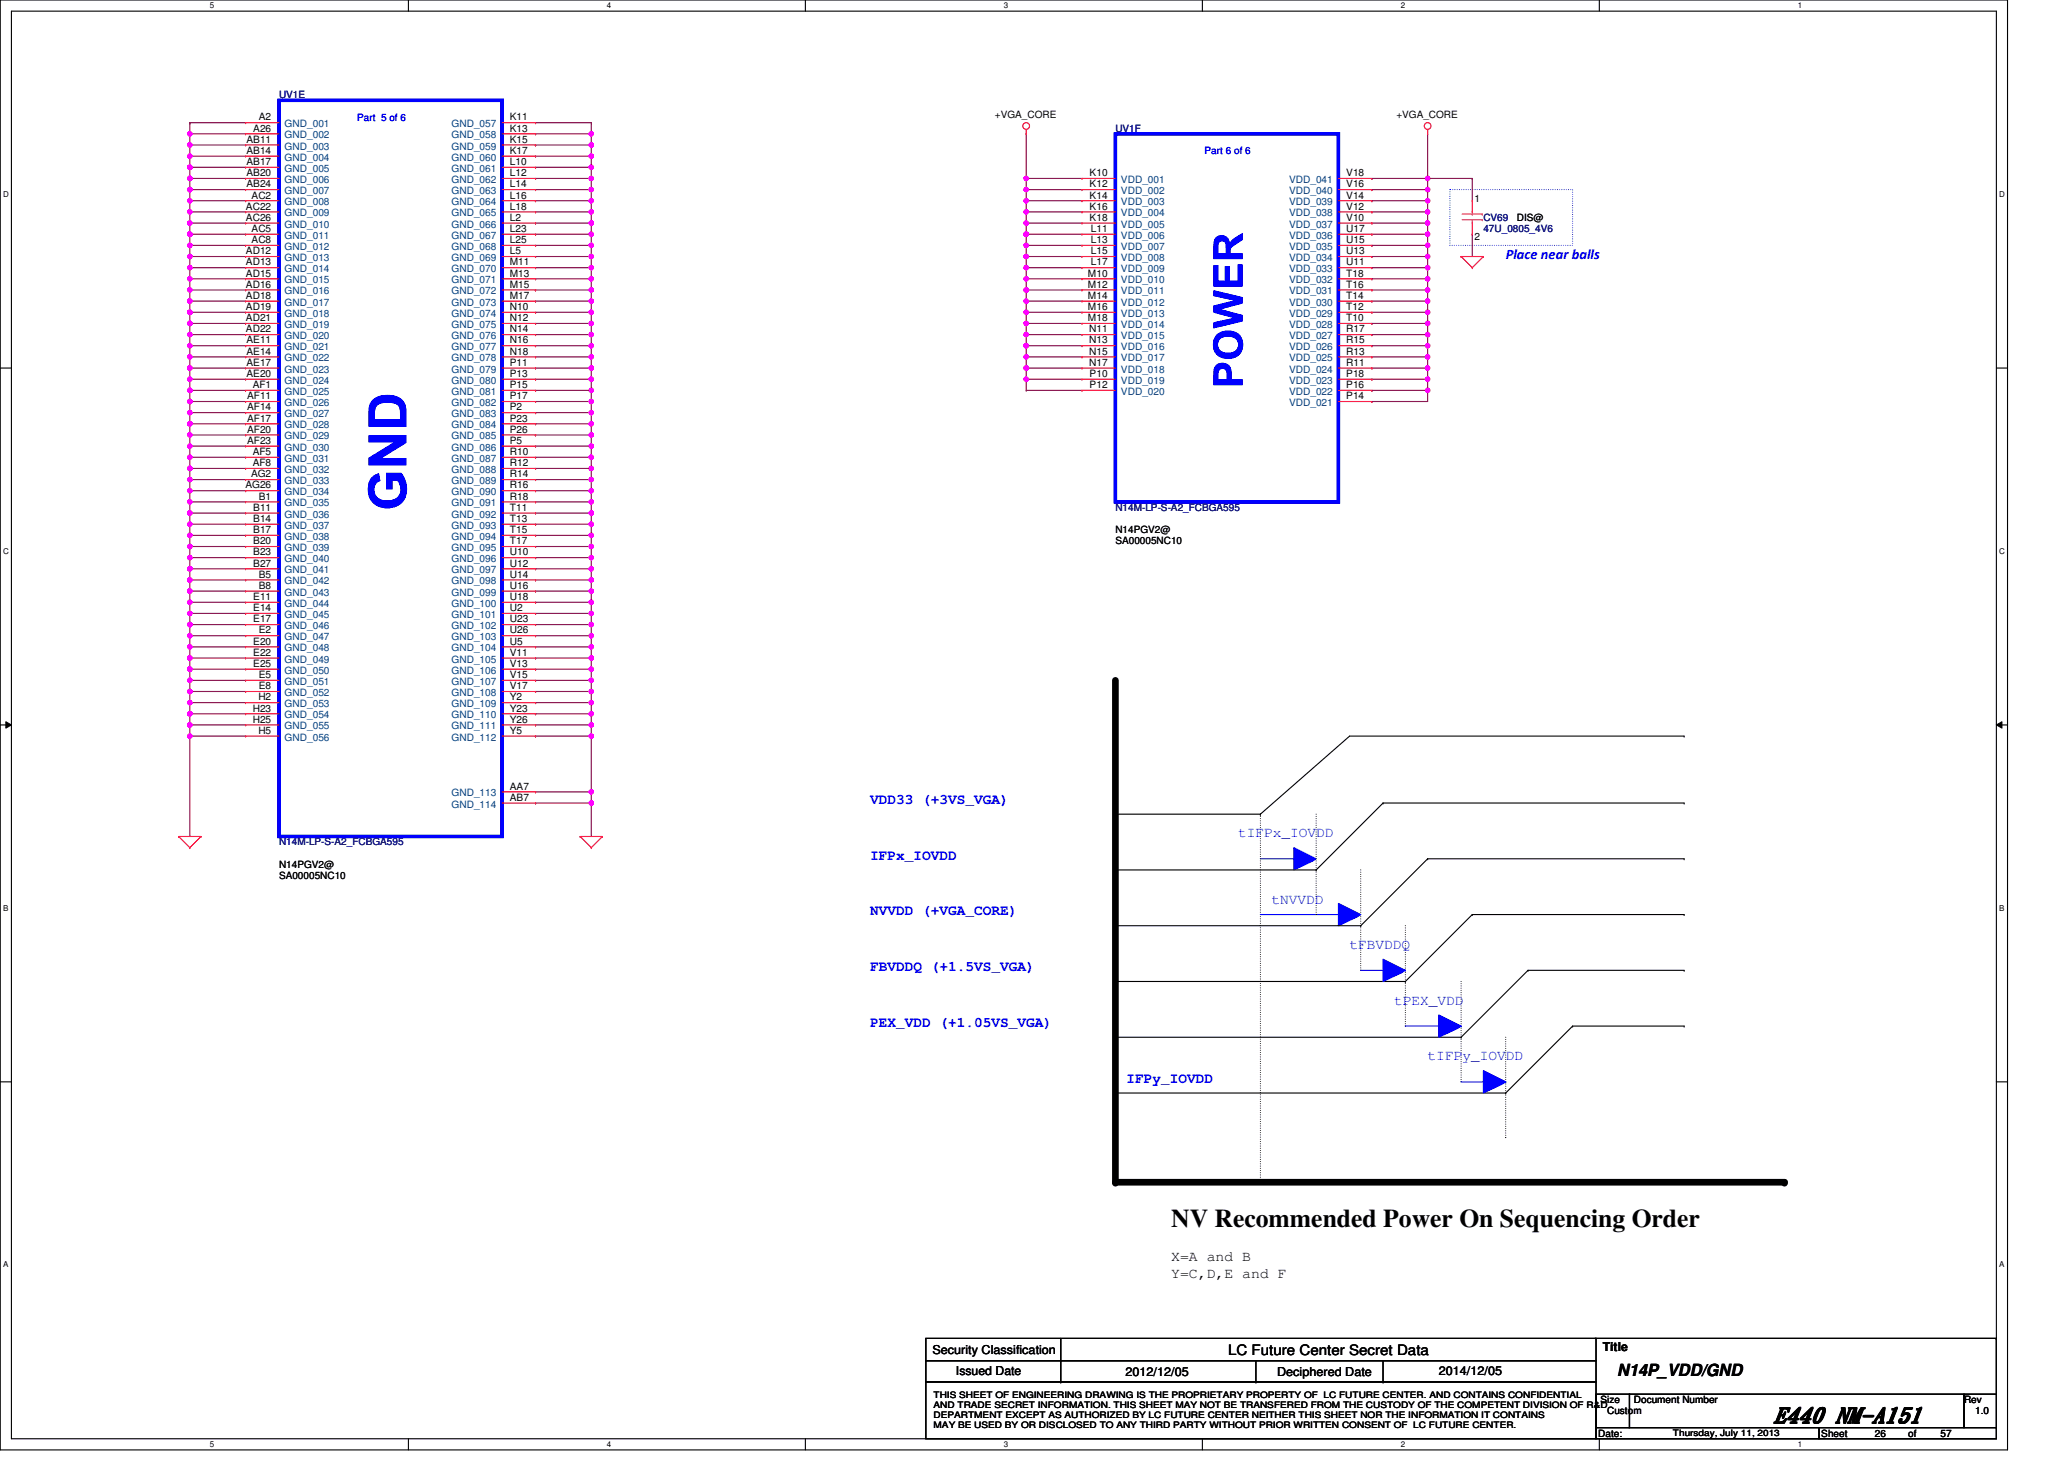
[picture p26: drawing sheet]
<svg xmlns="http://www.w3.org/2000/svg" width="297mm" height="210mm" viewBox="0 0 297 210" stroke-linecap="round" stroke-linejoin="round" font-family="sans-serif">
<defs><g id="words">
<text font-size="3.7" x="168.1" y="176.1">NV Recommended Power On Sequencing Order</text>
<text font-size="3" x="254.6" y="204.1">E440 NM-A151</text>
<text font-size="2.4" x="232.1" y="197.4">N14P_VDD/GND</text>
<g font-size="2.1" fill="#00f">
<text x="216.1" y="37.2">Place near balls</text>
<text x="124.9" y="115.3">VDD33 (+3VS_VGA)</text>
<text x="124.9" y="123.3">IFPx_IOVDD</text>
<text x="177.7" y="120.1">tIFPx_IOVDD</text>
<text x="124.9" y="131.3">NVVDD (+VGA_CORE)</text>
<text x="182.5" y="129.7">tNVVDD</text>
<text x="193.7" y="136.1">tFBVDDQ</text>
<text x="124.9" y="139.3">FBVDDQ (+1.5VS_VGA)</text>
<text x="124.9" y="147.3">PEX_VDD (+1.05VS_VGA)</text>
<text x="200.1" y="144.1">tPEX_VDD</text>
<text x="161.7" y="155.3">IFPy_IOVDD</text>
<text x="204.9" y="152.1">tIFPy_IOVDD</text>
</g>
<g font-size="2.1">
<text x="168.1" y="180.9">X=A and B</text>
<text x="168.1" y="183.3">Y=C,D,E and F</text>
<text x="176.2" y="194.4">LC Future Center Secret Data</text>
</g>
<g font-size="1.8">
<text x="133.8" y="194.3">Security Classification</text>
<text x="137.2" y="197.3">Issued Date</text>
<text x="161.5" y="197.5">2012/12/05</text>
<text x="183.3" y="197.5">Deciphered Date</text>
<text x="206.5" y="197.3">2014/12/05</text>
<text x="230" y="193.8">Title</text>
</g>
<g font-size="1.4">
<text x="37.1" y="17.3">A2</text>
<text x="73.2" y="17.3">K11</text>
<text x="142.8" y="17">+VGA_CORE</text>
<text x="200.4" y="17">+VGA_CORE</text>
<text x="35.4" y="20.5">AB11</text>
<text x="35.4" y="22.1">AB14</text>
<text x="35.4" y="23.7">AB17</text>
<text x="36.3" y="18.9">A26</text>
<text x="73.2" y="23.7">L10</text>
<text x="73.2" y="22.1">K17</text>
<text x="73.2" y="20.5">K15</text>
<text x="73.2" y="18.9">K13</text>
<text x="35.4" y="25.3">AB20</text>
<text x="35.4" y="26.9">AB24</text>
<text x="36.1" y="28.5">AC2</text>
<text x="73.2" y="28.5">L16</text>
<text x="73.2" y="26.9">L14</text>
<text x="73.2" y="25.3">L12</text>
<text x="156.4" y="25.3">K10</text>
<text x="156.4" y="26.9">K12</text>
<text x="156.4" y="28.5">K14</text>
<text x="193.2" y="28.5">V14</text>
<text x="193.2" y="26.9">V16</text>
<text x="193.2" y="25.3">V18</text>
<text x="211.6" y="29">1</text>
<text x="35.3" y="30.1">AC22</text>
<text x="35.3" y="31.7">AC26</text>
<text x="36.1" y="33.3">AC5</text>
<text x="36.1" y="34.9">AC8</text>
<text x="73.2" y="34.9">L25</text>
<text x="73.2" y="33.3">L23</text>
<text x="73.2" y="31.7">L2</text>
<text x="73.2" y="30.1">L18</text>
<text x="156.4" y="30.1">K16</text>
<text x="156.4" y="31.7">K18</text>
<text x="156.5" y="33.3">L11</text>
<text x="156.5" y="34.9">L13</text>
<text x="193.2" y="34.9">U15</text>
<text x="193.2" y="33.3">U17</text>
<text x="193.2" y="31.7">V10</text>
<text x="193.2" y="30.1">V12</text>
<text x="211.6" y="34.4">2</text>
<text x="217.7" y="31.7">DIS@</text>
<text x="35.3" y="36.5">AD12</text>
<text x="35.3" y="38.1">AD13</text>
<text x="35.3" y="39.7">AD15</text>
<text x="35.3" y="41.3">AD16</text>
<text x="73.2" y="41.3">M15</text>
<text x="73.2" y="39.7">M13</text>
<text x="73.2" y="38.1">M11</text>
<text x="73.2" y="36.5">L5</text>
<text x="156.1" y="39.7">M10</text>
<text x="156.1" y="41.3">M12</text>
<text x="156.5" y="36.5">L15</text>
<text x="156.5" y="38.1">L17</text>
<text x="193.2" y="41.3">T16</text>
<text x="193.2" y="39.7">T18</text>
<text x="193.2" y="38.1">U11</text>
<text x="193.2" y="36.5">U13</text>
<text x="35.3" y="42.9">AD18</text>
<text x="35.3" y="44.5">AD19</text>
<text x="35.3" y="46.1">AD21</text>
<text x="35.3" y="47.7">AD22</text>
<text x="73.2" y="47.7">N14</text>
<text x="73.2" y="46.1">N12</text>
<text x="73.2" y="44.5">N10</text>
<text x="73.2" y="42.9">M17</text>
<text x="156.1" y="42.9">M14</text>
<text x="156.1" y="44.5">M16</text>
<text x="156.1" y="46.1">M18</text>
<text x="156.3" y="47.7">N11</text>
<text x="193.2" y="47.7">R17</text>
<text x="193.2" y="46.1">T10</text>
<text x="193.2" y="44.5">T12</text>
<text x="193.2" y="42.9">T14</text>
<text x="35.4" y="49.3">AE11</text>
<text x="35.4" y="50.9">AE14</text>
<text x="35.4" y="52.5">AE17</text>
<text x="73.2" y="52.5">P11</text>
<text x="73.2" y="50.9">N18</text>
<text x="73.2" y="49.3">N16</text>
<text x="156.3" y="49.3">N13</text>
<text x="156.3" y="50.9">N15</text>
<text x="156.3" y="52.5">N17</text>
<text x="193.2" y="52.5">R11</text>
<text x="193.2" y="50.9">R13</text>
<text x="193.2" y="49.3">R15</text>
<text x="35.4" y="54.1">AE20</text>
<text x="35.5" y="57.3">AF11</text>
<text x="35.5" y="58.9">AF14</text>
<text x="36.3" y="55.7">AF1</text>
<text x="73.2" y="58.9">P2</text>
<text x="73.2" y="57.3">P17</text>
<text x="73.2" y="55.7">P15</text>
<text x="73.2" y="54.1">P13</text>
<text x="156.4" y="54.1">P10</text>
<text x="156.4" y="55.7">P12</text>
<text x="193.2" y="57.3">P14</text>
<text x="193.2" y="55.7">P16</text>
<text x="193.2" y="54.1">P18</text>
<text x="35.5" y="60.5">AF17</text>
<text x="35.5" y="62.1">AF20</text>
<text x="35.5" y="63.7">AF23</text>
<text x="36.3" y="65.3">AF5</text>
<text x="73.2" y="65.3">R10</text>
<text x="73.2" y="63.7">P5</text>
<text x="73.2" y="62.1">P26</text>
<text x="73.2" y="60.5">P23</text>
<text x="35.2" y="70.1">AG26</text>
<text x="36" y="68.5">AG2</text>
<text x="36.3" y="66.9">AF8</text>
<text x="37.1" y="71.7">B1</text>
<text x="73.2" y="71.7">R18</text>
<text x="73.2" y="70.1">R16</text>
<text x="73.2" y="68.5">R14</text>
<text x="73.2" y="66.9">R12</text>
<text x="36.3" y="73.3">B11</text>
<text x="36.3" y="74.9">B14</text>
<text x="36.3" y="76.5">B17</text>
<text x="73.2" y="76.5">T15</text>
<text x="73.2" y="74.9">T13</text>
<text x="73.2" y="73.3">T11</text>
<text x="160.1" y="76.5">N14PGV2@</text>
<text x="36.3" y="78.1">B20</text>
<text x="36.3" y="79.7">B23</text>
<text x="36.3" y="81.3">B27</text>
<text x="37.1" y="82.9">B5</text>
<text x="73.2" y="82.9">U14</text>
<text x="73.2" y="81.3">U12</text>
<text x="73.2" y="79.7">U10</text>
<text x="73.2" y="78.1">T17</text>
<text x="160.1" y="78.1">SA00005NC10</text>
<text x="36.3" y="86.1">E11</text>
<text x="36.3" y="87.7">E14</text>
<text x="36.3" y="89.3">E17</text>
<text x="37.1" y="84.5">B8</text>
<text x="73.2" y="89.3">U23</text>
<text x="73.2" y="87.7">U2</text>
<text x="73.2" y="86.1">U18</text>
<text x="73.2" y="84.5">U16</text>
<text x="36.3" y="92.5">E20</text>
<text x="36.3" y="94.1">E22</text>
<text x="36.3" y="95.7">E25</text>
<text x="37.1" y="90.9">E2</text>
<text x="73.2" y="95.7">V13</text>
<text x="73.2" y="94.1">V11</text>
<text x="73.2" y="92.5">U5</text>
<text x="73.2" y="90.9">U26</text>
<text x="37.1" y="100.5">H2</text>
<text x="37.1" y="97.3">E5</text>
<text x="37.1" y="98.9">E8</text>
<text x="73.2" y="97.3">V15</text>
<text x="73.2" y="98.9">V17</text>
<text x="73.2" y="100.5">Y2</text>
<text x="36.3" y="102.1">H23</text>
<text x="36.3" y="103.7">H25</text>
<text x="37.1" y="105.3">H5</text>
<text x="73.2" y="102.1">Y23</text>
<text x="73.2" y="103.7">Y26</text>
<text x="73.2" y="105.3">Y5</text>
<text x="73.2" y="113.3">AA7</text>
<text x="73.2" y="114.9">AB7</text>
<text x="40" y="124.5">N14PGV2@</text>
<text x="40" y="126.1">SA00005NC10</text>
<text x="229.7" y="201.3">Size</text>
<text x="230.6" y="202.9">Custom</text>
<text x="234.5" y="201.3">Document Number</text>
<text x="281.8" y="201.3">Rev</text>
<text x="283.4" y="202.9">1.0</text>
<text x="229.4" y="206.1">Date:</text>
<text x="261.4" y="206.1">Sheet</text>
<text x="269" y="206.1">26</text>
<text x="273.8" y="206.1">of</text>
<text x="278.5" y="206.1">57</text>
</g>
<g font-size="1.4" fill="#000080">
<text x="40" y="14.1">UV1E</text>
<text x="160.1" y="18.9">UV1F</text>
<text x="212.9" y="31.7">CV69</text>
<text x="212.9" y="33.3">47U_0805_4V6</text>
<text x="160.1" y="73.3">N14M-LP-S-A2_FCBGA595</text>
<text x="40" y="121.3">N14M-LP-S-A2_FCBGA595</text>
</g>
<g font-size="1.4" fill="#00f">
<text x="51.2" y="17.3">Part 5 of 6</text>
<text x="172.9" y="22.1">Part 6 of 6</text>
</g>
<g font-size="1.4" fill="#004080">
<text x="40.8" y="18.2">GND_001</text>
<text x="40.8" y="19.9">GND_002</text>
<text x="40.8" y="21.5">GND_003</text>
<text x="40.8" y="23.1">GND_004</text>
<text x="64.8" y="18.2">GND_057</text>
<text x="64.8" y="23.1">GND_060</text>
<text x="64.8" y="21.5">GND_059</text>
<text x="64.8" y="19.9">GND_058</text>
<text x="40.8" y="24.7">GND_005</text>
<text x="40.8" y="26.3">GND_006</text>
<text x="40.8" y="27.9">GND_007</text>
<text x="40.8" y="29.5">GND_008</text>
<text x="64.8" y="29.5">GND_064</text>
<text x="64.8" y="27.9">GND_063</text>
<text x="64.8" y="26.3">GND_062</text>
<text x="64.8" y="24.7">GND_061</text>
<text x="160.9" y="26.3">VDD_001</text>
<text x="160.9" y="27.9">VDD_002</text>
<text x="160.9" y="29.5">VDD_003</text>
<text x="185" y="29.5">VDD_039</text>
<text x="185" y="27.9">VDD_040</text>
<text x="185" y="26.3">VDD_041</text>
<text x="40.8" y="31.1">GND_009</text>
<text x="40.8" y="32.7">GND_010</text>
<text x="40.8" y="34.3">GND_011</text>
<text x="40.8" y="35.9">GND_012</text>
<text x="64.8" y="35.9">GND_068</text>
<text x="64.8" y="34.3">GND_067</text>
<text x="64.8" y="32.7">GND_066</text>
<text x="64.8" y="31.1">GND_065</text>
<text x="160.9" y="31.1">VDD_004</text>
<text x="160.9" y="32.7">VDD_005</text>
<text x="160.9" y="34.3">VDD_006</text>
<text x="160.9" y="35.9">VDD_007</text>
<text x="185" y="35.9">VDD_035</text>
<text x="185" y="34.3">VDD_036</text>
<text x="185" y="32.7">VDD_037</text>
<text x="185" y="31.1">VDD_038</text>
<text x="40.8" y="37.5">GND_013</text>
<text x="40.8" y="39.1">GND_014</text>
<text x="40.8" y="40.7">GND_015</text>
<text x="64.8" y="40.7">GND_071</text>
<text x="64.8" y="39.1">GND_070</text>
<text x="64.8" y="37.5">GND_069</text>
<text x="160.9" y="37.5">VDD_008</text>
<text x="160.9" y="39.1">VDD_009</text>
<text x="160.9" y="40.7">VDD_010</text>
<text x="185" y="40.7">VDD_032</text>
<text x="185" y="39.1">VDD_033</text>
<text x="185" y="37.5">VDD_034</text>
<text x="40.8" y="42.3">GND_016</text>
<text x="40.8" y="43.9">GND_017</text>
<text x="40.8" y="45.5">GND_018</text>
<text x="40.8" y="47.1">GND_019</text>
<text x="64.8" y="47.1">GND_075</text>
<text x="64.8" y="45.5">GND_074</text>
<text x="64.8" y="43.9">GND_073</text>
<text x="64.8" y="42.3">GND_072</text>
<text x="160.9" y="42.3">VDD_011</text>
<text x="160.9" y="43.9">VDD_012</text>
<text x="160.9" y="45.5">VDD_013</text>
<text x="160.9" y="47.1">VDD_014</text>
<text x="185" y="47.1">VDD_028</text>
<text x="185" y="45.5">VDD_029</text>
<text x="185" y="43.9">VDD_030</text>
<text x="185" y="42.3">VDD_031</text>
<text x="40.8" y="48.7">GND_020</text>
<text x="40.8" y="50.3">GND_021</text>
<text x="40.8" y="51.9">GND_022</text>
<text x="40.8" y="53.5">GND_023</text>
<text x="64.8" y="53.5">GND_079</text>
<text x="64.8" y="51.9">GND_078</text>
<text x="64.8" y="50.3">GND_077</text>
<text x="64.8" y="48.7">GND_076</text>
<text x="160.9" y="48.7">VDD_015</text>
<text x="160.9" y="50.3">VDD_016</text>
<text x="160.9" y="51.9">VDD_017</text>
<text x="160.9" y="53.5">VDD_018</text>
<text x="185" y="53.5">VDD_024</text>
<text x="185" y="51.9">VDD_025</text>
<text x="185" y="50.3">VDD_026</text>
<text x="185" y="48.7">VDD_027</text>
<text x="40.8" y="55.1">GND_024</text>
<text x="40.8" y="56.7">GND_025</text>
<text x="40.8" y="58.3">GND_026</text>
<text x="40.8" y="59.9">GND_027</text>
<text x="64.8" y="59.9">GND_083</text>
<text x="64.8" y="58.3">GND_082</text>
<text x="64.8" y="56.7">GND_081</text>
<text x="64.8" y="55.1">GND_080</text>
<text x="160.9" y="55.1">VDD_019</text>
<text x="160.9" y="56.7">VDD_020</text>
<text x="185" y="58.3">VDD_021</text>
<text x="185" y="56.7">VDD_022</text>
<text x="185" y="55.1">VDD_023</text>
<text x="40.8" y="61.5">GND_028</text>
<text x="40.8" y="63.1">GND_029</text>
<text x="40.8" y="64.7">GND_030</text>
<text x="64.8" y="64.7">GND_086</text>
<text x="64.8" y="63.1">GND_085</text>
<text x="64.8" y="61.5">GND_084</text>
<text x="40.8" y="66.3">GND_031</text>
<text x="40.8" y="67.9">GND_032</text>
<text x="40.8" y="69.5">GND_033</text>
<text x="40.8" y="71.1">GND_034</text>
<text x="64.8" y="71.1">GND_090</text>
<text x="64.8" y="69.5">GND_089</text>
<text x="64.8" y="67.9">GND_088</text>
<text x="64.8" y="66.3">GND_087</text>
<text x="40.8" y="72.7">GND_035</text>
<text x="40.8" y="74.3">GND_036</text>
<text x="40.8" y="75.9">GND_037</text>
<text x="40.8" y="77.5">GND_038</text>
<text x="64.8" y="77.5">GND_094</text>
<text x="64.8" y="75.9">GND_093</text>
<text x="64.8" y="74.3">GND_092</text>
<text x="64.8" y="72.7">GND_091</text>
<text x="40.8" y="79.1">GND_039</text>
<text x="40.8" y="80.7">GND_040</text>
<text x="40.8" y="82.3">GND_041</text>
<text x="40.8" y="83.9">GND_042</text>
<text x="64.8" y="83.9">GND_098</text>
<text x="64.8" y="82.3">GND_097</text>
<text x="64.8" y="80.7">GND_096</text>
<text x="64.8" y="79.1">GND_095</text>
<text x="40.8" y="85.5">GND_043</text>
<text x="40.8" y="87.1">GND_044</text>
<text x="40.8" y="88.7">GND_045</text>
<text x="64.8" y="88.7">GND_101</text>
<text x="64.8" y="87.1">GND_100</text>
<text x="64.8" y="85.5">GND_099</text>
<text x="40.8" y="90.3">GND_046</text>
<text x="40.8" y="91.9">GND_047</text>
<text x="40.8" y="93.5">GND_048</text>
<text x="40.8" y="95.1">GND_049</text>
<text x="64.8" y="95.1">GND_105</text>
<text x="64.8" y="93.5">GND_104</text>
<text x="64.8" y="91.9">GND_103</text>
<text x="64.8" y="90.3">GND_102</text>
<text x="40.8" y="96.7">GND_050</text>
<text x="40.8" y="98.3">GND_051</text>
<text x="40.8" y="101.5">GND_053</text>
<text x="40.8" y="99.9">GND_052</text>
<text x="64.8" y="96.7">GND_106</text>
<text x="64.8" y="98.3">GND_107</text>
<text x="64.8" y="99.9">GND_108</text>
<text x="64.8" y="101.5">GND_109</text>
<text x="40.8" y="106.3">GND_056</text>
<text x="40.8" y="103.1">GND_054</text>
<text x="40.8" y="104.7">GND_055</text>
<text x="64.8" y="103.1">GND_110</text>
<text x="64.8" y="104.7">GND_111</text>
<text x="64.8" y="106.3">GND_112</text>
<text x="64.8" y="114.3">GND_113</text>
<text x="64.8" y="115.9">GND_114</text>
</g>
<g font-size="1.3">
<text x="134" y="200.5">THIS SHEET OF ENGINEERING DRAWING IS THE PROPRIETARY PROPERTY OF LC FUTURE CENTER. AND CONTAINS CONFIDENTIAL</text>
<text x="134" y="202">AND TRADE SECRET INFORMATION. THIS SHEET MAY NOT BE TRANSFERED FROM THE CUSTODY OF THE COMPETENT DIVISION OF R&amp;D</text>
<text x="134" y="203.5">DEPARTMENT EXCEPT AS AUTHORIZED BY LC FUTURE CENTER NEITHER THIS SHEET NOR THE INFORMATION IT CONTAINS</text>
<text x="134" y="204.9">MAY BE USED BY OR DISCLOSED TO ANY THIRD PARTY WITHOUT PRIOR WRITTEN CONSENT OF LC FUTURE CENTER.</text>
<text x="240.1" y="206">Thursday, July 11, 2013</text>
</g>
<g font-size="1.1">
<text x="30.1" y="1.2">5</text>
<text x="87.1" y="1.2">4</text>
<text x="144.1" y="1.2">3</text>
<text x="201" y="1.2">2</text>
<text x="258" y="1.2">1</text>
<text x=".4" y="28.2">D</text>
<text x="286.9" y="28.2">D</text>
<text x=".4" y="79.4">C</text>
<text x="286.9" y="79.4">C</text>
<text x=".4" y="130.6">B</text>
<text x="286.9" y="130.6">B</text>
<text x=".4" y="181.9">A</text>
<text x="286.9" y="181.9">A</text>
<text x="30.1" y="207.6">5</text>
<text x="87.1" y="207.6">4</text>
<text x="144.1" y="207.6">3</text>
<text x="201" y="207.6">2</text>
<text x="258" y="207.6">1</text>
</g>
</g></defs>
<path d="M0 0h288.1v208h-288.1zM1.6 1.6h284.9v204.8h-284.9z" fill="none" stroke="#000" stroke-width=".16"/>
<g fill="#fff">
<path d="M30.1 .2h.7v1.2h-.7z"/>
<path d="M30.1 206.6h.7v1.3h-.7z"/>
</g>
<path d="M58.6 0v1.6M58.6 206.4v1.6" fill="none" stroke="#000" stroke-width=".16"/>
<g fill="#fff">
<path d="M87.1 .2h.6v1.2h-.6z"/>
<path d="M87.1 206.6h.6v1.3h-.6z"/>
</g>
<path d="M115.6 0v1.6M115.6 206.4v1.6" fill="none" stroke="#000" stroke-width=".16"/>
<g fill="#fff">
<path d="M144.1 .2h.6v1.2h-.6z"/>
<path d="M144.1 206.6h.6v1.3h-.6z"/>
</g>
<path d="M172.5 0v1.6M172.5 206.4v1.6" fill="none" stroke="#000" stroke-width=".16"/>
<g fill="#fff">
<path d="M201 .2h.7v1.2h-.7z"/>
<path d="M201 206.6h.7v1.3h-.7z"/>
</g>
<path d="M229.5 0v1.6M229.5 206.4v1.6" fill="none" stroke="#000" stroke-width=".16"/>
<g fill="#fff">
<path d="M258 .2h.6v1.2h-.6z"/>
<path d="M258 206.6h.6v1.3h-.6z"/>
<path d="M.4 27.2h.9v1.3h-.9z"/>
<path d="M286.9 27.2h.8v1.3h-.8z"/>
<path d="M.4 78.4h.9v1.3h-.9z"/>
<path d="M286.9 78.4h.8v1.3h-.8z"/>
</g>
<path d="M0 52.8h1.6M286.5 52.8h1.6" fill="none" stroke="#000" stroke-width=".16"/>
<g fill="#fff">
<path d="M.4 129.6h.8v1.3h-.8z"/>
<path d="M286.9 129.6h.7v1.3h-.7z"/>
</g>
<path d="M0 104h1.6M286.5 104h1.6" fill="none" stroke="#000" stroke-width=".16"/>
<path d="M.8 103.5l.8 .5-.8 .5zM286.5 104l.8-.5v1z" fill="#000"/>
<path d="M.8 103.5l.8 .5-.8 .5zM286.5 104l.8-.5v1z" fill="none" stroke="#000" stroke-width=".14"/>
<g fill="#fff">
<path d="M.4 180.8h.8v1.3h-.8z"/>
<path d="M286.9 180.8h.7v1.3h-.7z"/>
</g>
<g fill="none" stroke="#000" stroke-width=".16">
<path d="M204.9 123.2h36.8M211.3 131.2h.1M211.3 131.2l-9.6 9.6M219.3 139.2h.1M219.3 139.2h22.4M219.3 139.2l-9.6 9.6M241.7 139.2h.1M241.7 123.2h.1M0 155.2h1.6M160.1 140.8h41.6M160.1 156.8h56M160.1 148.8h49.6"/>
<path d="M201.7 140.8h.1M209.7 148.8h.1M216.1 156.8h.1M225.7 147.2h.1M225.7 147.2l-9.6 9.6M225.7 147.2h16M241.7 147.2h.1M286.5 155.2h1.6"/>
</g>
<path d="M208.1 27.2h17.6v8h-17.6z" fill="none" stroke="#00f" stroke-width=".16" stroke-dasharray="0 .3"/>
<path d="M195.3 124.8v14.4M195.3 139.2h.1M201.7 132.8v14.4M201.7 147.2h.1M209.7 140.8v14.4M209.7 155.2h.1M216.1 148.8v14.4M216.1 163.2h.1" fill="none" stroke="#000" stroke-width=".16" stroke-dasharray="0 .3"/>
<path d="M160.1 97.6v72h96" fill="none" stroke="#000" stroke-width=".96"/>
<g fill="#000">
<circle cx="160.1" cy="169.6" r=".48"/>
<circle cx="256.1" cy="169.6" r=".48"/>
</g>
<path d="M180.9 123.2h6.4M187.3 123.2h.1" fill="none" stroke="#00f" stroke-width=".16"/>
<path d="M185.7 121.6l3.2 1.6-3.2 1.6z" fill-rule="evenodd" fill="#00f"/>
<path d="M185.7 121.6l3.2 1.6-3.2 1.6z" fill="none" stroke="#00f" stroke-width=".16"/>
<path d="M180.9 116.8v52.8M180.9 169.6h.1" fill="none" stroke="#000" stroke-width=".16" stroke-dasharray="0 .3"/>
<path d="M192.1 129.6l3.2 1.6-3.2 1.6z" fill-rule="evenodd" fill="#00f"/>
<path d="M180.9 131.2h12.8M192.1 129.6l3.2 1.6-3.2 1.6zM193.7 131.2h.1M195.3 139.2h6.4M201.7 139.2h.1" fill="none" stroke="#00f" stroke-width=".16"/>
<path d="M198.5 115.2h43.2M241.7 115.2h.1M160.1 132.8h35.2M195.3 132.8h.1M204.9 123.2h.1M204.9 123.2l-9.6 9.6" fill="none" stroke="#000" stroke-width=".16"/>
<path d="M198.5 137.6l3.2 1.6-3.2 1.6z" fill-rule="evenodd" fill="#00f"/>
<path d="M198.5 137.6l3.2 1.6-3.2 1.6zM201.7 147.2h8M209.7 147.2h.1" fill="none" stroke="#00f" stroke-width=".16"/>
<path d="M188.9 116.8v14.4M188.9 131.2h.1" fill="none" stroke="#000" stroke-width=".16" stroke-dasharray="0 .3"/>
<path d="M160.1 116.8h20.8M180.9 116.8h.1M198.5 115.2h.1M198.5 115.2l-9.6 9.6M241.7 105.6h.1M241.7 105.6h-48l-12.8 11.2M160.1 124.8h28.8M188.9 124.8h.1" fill="none" stroke="#000" stroke-width=".16"/>
<path d="M206.5 145.6l3.2 1.6-3.2 1.6z" fill-rule="evenodd" fill="#00f"/>
<path d="M206.5 145.6l3.2 1.6-3.2 1.6zM209.7 155.2h6.4M216.1 155.2h.1" fill="none" stroke="#00f" stroke-width=".16"/>
<path d="M211.3 131.2h30.4M241.7 131.2h.1" fill="none" stroke="#000" stroke-width=".16"/>
<path d="M212.9 153.6l3.2 1.6-3.2 1.6z" fill-rule="evenodd" fill="#00f"/>
<path d="M212.9 153.6l3.2 1.6-3.2 1.6z" fill="none" stroke="#00f" stroke-width=".16"/>
<path d="M27.2 102.4h.1M27.2 102.4v1.6" fill="none" stroke="#800040" stroke-width=".16"/>
<circle cx="27.2" cy="102.4" r=".31" fill="#f0f"/>
<circle cx="27.2" cy="102.4" r=".31" fill="none" stroke="#f0f" stroke-width=".16"/>
<path d="M27.2 96h.1M27.2 96v1.6" fill="none" stroke="#800040" stroke-width=".16"/>
<circle cx="27.2" cy="96" r=".31" fill="#f0f"/>
<circle cx="27.2" cy="96" r=".31" fill="none" stroke="#f0f" stroke-width=".16"/>
<path d="M27.2 99.2h.1M27.2 99.2v1.6" fill="none" stroke="#800040" stroke-width=".16"/>
<circle cx="27.2" cy="99.2" r=".31" fill="#f0f"/>
<circle cx="27.2" cy="99.2" r=".31" fill="none" stroke="#f0f" stroke-width=".16"/>
<path d="M27.2 92.8h.1M27.2 94.4h.1M27.2 92.8v3.2" fill="none" stroke="#800040" stroke-width=".16"/>
<circle cx="27.2" cy="94.4" r=".31" fill="#f0f"/>
<circle cx="27.2" cy="94.4" r=".31" fill="none" stroke="#f0f" stroke-width=".16"/>
<path d="M27.2 24h.1M27.2 24h8" fill="none" stroke="#800040" stroke-width=".16"/>
<circle cx="27.2" cy="24" r=".31" fill="#f0f"/>
<circle cx="27.2" cy="24" r=".31" fill="none" stroke="#f0f" stroke-width=".16"/>
<path d="M27.2 22.4h.1M27.2 22.4h8" fill="none" stroke="#800040" stroke-width=".16"/>
<circle cx="27.2" cy="22.4" r=".31" fill="#f0f"/>
<circle cx="27.2" cy="22.4" r=".31" fill="none" stroke="#f0f" stroke-width=".16"/>
<path d="M27.2 17.6h.1M27.2 17.6h8M27.2 27.2h.1M27.2 27.2h8" fill="none" stroke="#800040" stroke-width=".16"/>
<circle cx="27.2" cy="27.2" r=".31" fill="#f0f"/>
<circle cx="27.2" cy="27.2" r=".31" fill="none" stroke="#f0f" stroke-width=".16"/>
<path d="M27.2 25.6h.1M27.2 25.6h8" fill="none" stroke="#800040" stroke-width=".16"/>
<circle cx="27.2" cy="25.6" r=".31" fill="#f0f"/>
<circle cx="27.2" cy="25.6" r=".31" fill="none" stroke="#f0f" stroke-width=".16"/>
<path d="M27.2 30.4h.1M27.2 28.8h.1M27.2 20.8h.1M27.2 30.4h8M27.2 28.8h8M27.2 20.8h8" fill="none" stroke="#800040" stroke-width=".16"/>
<circle cx="27.2" cy="20.8" r=".31" fill="#f0f"/>
<circle cx="27.2" cy="20.8" r=".31" fill="none" stroke="#f0f" stroke-width=".16"/>
<path d="M27.2 19.2h.1M27.2 19.2h8" fill="none" stroke="#800040" stroke-width=".16"/>
<circle cx="27.2" cy="19.2" r=".31" fill="#f0f"/>
<circle cx="27.2" cy="19.2" r=".31" fill="none" stroke="#f0f" stroke-width=".16"/>
<path d="M27.2 24h.1M27.2 24v1.6" fill="none" stroke="#800040" stroke-width=".16"/>
<circle cx="27.2" cy="24" r=".31" fill="#f0f"/>
<circle cx="27.2" cy="24" r=".31" fill="none" stroke="#f0f" stroke-width=".16"/>
<path d="M27.2 17.6h.1M27.2 17.6v1.6M27.2 20.8h.1M27.2 30.4h.1M27.2 20.8v1.6M27.2 30.4v1.6" fill="none" stroke="#800040" stroke-width=".16"/>
<circle cx="27.2" cy="30.4" r=".31" fill="#f0f"/>
<circle cx="27.2" cy="30.4" r=".31" fill="none" stroke="#f0f" stroke-width=".16"/>
<path d="M27.2 25.6h.1M27.2 25.6v1.6" fill="none" stroke="#800040" stroke-width=".16"/>
<circle cx="27.2" cy="25.6" r=".31" fill="#f0f"/>
<circle cx="27.2" cy="25.6" r=".31" fill="none" stroke="#f0f" stroke-width=".16"/>
<path d="M27.2 27.2h.1M27.2 27.2v1.6" fill="none" stroke="#800040" stroke-width=".16"/>
<circle cx="27.2" cy="27.2" r=".31" fill="#f0f"/>
<circle cx="27.2" cy="27.2" r=".31" fill="none" stroke="#f0f" stroke-width=".16"/>
<path d="M27.2 19.2h.1M27.2 19.2v1.6M27.2 22.4h.1M27.2 36.8h.1M27.2 22.4v1.6M27.2 36.8h8" fill="none" stroke="#800040" stroke-width=".16"/>
<circle cx="27.2" cy="36.8" r=".31" fill="#f0f"/>
<circle cx="27.2" cy="36.8" r=".31" fill="none" stroke="#f0f" stroke-width=".16"/>
<path d="M27.2 35.2h.1M27.2 35.2h8M27.2 46.4h.1M27.2 46.4h8" fill="none" stroke="#800040" stroke-width=".16"/>
<circle cx="27.2" cy="46.4" r=".31" fill="#f0f"/>
<circle cx="27.2" cy="46.4" r=".31" fill="none" stroke="#f0f" stroke-width=".16"/>
<path d="M27.2 44.8h.1M27.2 44.8h8" fill="none" stroke="#800040" stroke-width=".16"/>
<circle cx="27.2" cy="44.8" r=".31" fill="#f0f"/>
<circle cx="27.2" cy="44.8" r=".31" fill="none" stroke="#f0f" stroke-width=".16"/>
<path d="M27.2 49.6h.1M27.2 49.6h8" fill="none" stroke="#800040" stroke-width=".16"/>
<circle cx="27.2" cy="49.6" r=".31" fill="#f0f"/>
<circle cx="27.2" cy="49.6" r=".31" fill="none" stroke="#f0f" stroke-width=".16"/>
<path d="M27.2 48h.1M27.2 40h.1M27.2 48h8M27.2 40h8" fill="none" stroke="#800040" stroke-width=".16"/>
<circle cx="27.2" cy="40" r=".31" fill="#f0f"/>
<circle cx="27.2" cy="40" r=".31" fill="none" stroke="#f0f" stroke-width=".16"/>
<path d="M27.2 38.4h.1M27.2 38.4h8" fill="none" stroke="#800040" stroke-width=".16"/>
<circle cx="27.2" cy="38.4" r=".31" fill="#f0f"/>
<circle cx="27.2" cy="38.4" r=".31" fill="none" stroke="#f0f" stroke-width=".16"/>
<path d="M27.2 43.2h.1M27.2 43.2h8" fill="none" stroke="#800040" stroke-width=".16"/>
<circle cx="27.2" cy="43.2" r=".31" fill="#f0f"/>
<circle cx="27.2" cy="43.2" r=".31" fill="none" stroke="#f0f" stroke-width=".16"/>
<path d="M27.2 41.6h.1M27.2 41.6h8" fill="none" stroke="#800040" stroke-width=".16"/>
<circle cx="27.2" cy="41.6" r=".31" fill="#f0f"/>
<circle cx="27.2" cy="41.6" r=".31" fill="none" stroke="#f0f" stroke-width=".16"/>
<path d="M27.2 32h.1M27.2 33.6h.1M27.2 32v3.2" fill="none" stroke="#800040" stroke-width=".16"/>
<circle cx="27.2" cy="33.6" r=".31" fill="#f0f"/>
<circle cx="27.2" cy="33.6" r=".31" fill="none" stroke="#f0f" stroke-width=".16"/>
<path d="M27.2 36.8h.1M27.2 33.6h.1M27.2 36.8v1.6M27.2 33.6h8M27.2 49.6h.1M27.2 49.6v1.6" fill="none" stroke="#800040" stroke-width=".16"/>
<circle cx="27.2" cy="33.6" r=".31" fill="#f0f"/>
<circle cx="27.2" cy="33.6" r=".31" fill="none" stroke="#f0f" stroke-width=".16"/>
<path d="M27.2 32h.1M27.2 32h8" fill="none" stroke="#800040" stroke-width=".16"/>
<circle cx="27.2" cy="32" r=".31" fill="#f0f"/>
<circle cx="27.2" cy="32" r=".31" fill="none" stroke="#f0f" stroke-width=".16"/>
<path d="M27.2 46.4h.1M27.2 46.4v1.6" fill="none" stroke="#800040" stroke-width=".16"/>
<circle cx="27.2" cy="46.4" r=".31" fill="#f0f"/>
<circle cx="27.2" cy="46.4" r=".31" fill="none" stroke="#f0f" stroke-width=".16"/>
<path d="M27.2 44.8h.1M27.2 44.8v1.6" fill="none" stroke="#800040" stroke-width=".16"/>
<circle cx="27.2" cy="44.8" r=".31" fill="#f0f"/>
<circle cx="27.2" cy="44.8" r=".31" fill="none" stroke="#f0f" stroke-width=".16"/>
<path d="M27.2 38.4h.1M27.2 38.4v1.6M27.2 41.6h.1M27.2 43.2h.1M27.2 41.6v3.2" fill="none" stroke="#800040" stroke-width=".16"/>
<circle cx="27.2" cy="43.2" r=".31" fill="#f0f"/>
<circle cx="27.2" cy="43.2" r=".31" fill="none" stroke="#f0f" stroke-width=".16"/>
<path d="M27.2 40h.1M27.2 40v1.6M27.2 67.2h.1M27.2 67.2v1.6" fill="none" stroke="#800040" stroke-width=".16"/>
<circle cx="27.2" cy="67.2" r=".31" fill="#f0f"/>
<circle cx="27.2" cy="67.2" r=".31" fill="none" stroke="#f0f" stroke-width=".16"/>
<path d="M27.2 86.4h.1M27.2 86.4v1.6" fill="none" stroke="#800040" stroke-width=".16"/>
<circle cx="27.2" cy="86.4" r=".31" fill="#f0f"/>
<circle cx="27.2" cy="86.4" r=".31" fill="none" stroke="#f0f" stroke-width=".16"/>
<path d="M27.2 73.6h.1M27.2 73.6v1.6" fill="none" stroke="#800040" stroke-width=".16"/>
<circle cx="27.2" cy="73.6" r=".31" fill="#f0f"/>
<circle cx="27.2" cy="73.6" r=".31" fill="none" stroke="#f0f" stroke-width=".16"/>
<path d="M27.2 89.6h.1M27.2 89.6v1.6" fill="none" stroke="#800040" stroke-width=".16"/>
<circle cx="27.2" cy="89.6" r=".31" fill="#f0f"/>
<circle cx="27.2" cy="89.6" r=".31" fill="none" stroke="#f0f" stroke-width=".16"/>
<path d="M27.2 28.8h.1M27.2 28.8v1.6" fill="none" stroke="#800040" stroke-width=".16"/>
<circle cx="27.2" cy="28.8" r=".31" fill="#f0f"/>
<circle cx="27.2" cy="28.8" r=".31" fill="none" stroke="#f0f" stroke-width=".16"/>
<path d="M27.2 105.6h.1M27.2 105.6v14.4" fill="none" stroke="#800040" stroke-width=".16"/>
<circle cx="27.2" cy="105.6" r=".31" fill="#f0f"/>
<circle cx="27.2" cy="105.6" r=".31" fill="none" stroke="#f0f" stroke-width=".16"/>
<path d="M27.2 48h.1M27.2 48v1.6" fill="none" stroke="#800040" stroke-width=".16"/>
<circle cx="27.2" cy="48" r=".31" fill="#f0f"/>
<circle cx="27.2" cy="48" r=".31" fill="none" stroke="#f0f" stroke-width=".16"/>
<path d="M27.2 35.2h.1M27.2 35.2v1.6" fill="none" stroke="#800040" stroke-width=".16"/>
<circle cx="27.2" cy="35.2" r=".31" fill="#f0f"/>
<circle cx="27.2" cy="35.2" r=".31" fill="none" stroke="#f0f" stroke-width=".16"/>
<path d="M27.2 60.8h.1M27.2 60.8v1.6" fill="none" stroke="#800040" stroke-width=".16"/>
<circle cx="27.2" cy="60.8" r=".31" fill="#f0f"/>
<circle cx="27.2" cy="60.8" r=".31" fill="none" stroke="#f0f" stroke-width=".16"/>
<path d="M27.2 52.8h.1M27.2 52.8v1.6" fill="none" stroke="#800040" stroke-width=".16"/>
<circle cx="27.2" cy="52.8" r=".31" fill="#f0f"/>
<circle cx="27.2" cy="52.8" r=".31" fill="none" stroke="#f0f" stroke-width=".16"/>
<path d="M76.8 78.4h.1M76.8 76.8h.1M76.8 78.4h8M76.8 76.8h8M76.8 81.6h.1M76.8 80h.1M76.8 81.6h8M76.8 80h8" fill="none" stroke="#800040" stroke-width=".16"/>
<circle cx="84.8" cy="76.8" r=".31" fill="#f0f"/>
<circle cx="84.8" cy="76.8" r=".31" fill="none" stroke="#f0f" stroke-width=".16"/>
<path d="M76.8 75.2h.1M76.8 75.2h8" fill="none" stroke="#800040" stroke-width=".16"/>
<circle cx="84.8" cy="75.2" r=".31" fill="#f0f"/>
<circle cx="84.8" cy="75.2" r=".31" fill="none" stroke="#f0f" stroke-width=".16"/>
<path d="M76.8 73.6h.1M76.8 72h.1M76.8 73.6h8M76.8 72h8M84.8 76.8h.1M84.8 78.4h.1M84.8 76.8v3.2" fill="none" stroke="#800040" stroke-width=".16"/>
<circle cx="84.8" cy="78.4" r=".31" fill="#f0f"/>
<circle cx="84.8" cy="78.4" r=".31" fill="none" stroke="#f0f" stroke-width=".16"/>
<path d="M84.8 80h.1M84.8 80v1.6" fill="none" stroke="#800040" stroke-width=".16"/>
<circle cx="84.8" cy="80" r=".31" fill="#f0f"/>
<circle cx="84.8" cy="80" r=".31" fill="none" stroke="#f0f" stroke-width=".16"/>
<path d="M76.8 89.6h.1M76.8 88h.1M76.8 86.4h.1M76.8 84.8h.1M76.8 89.6h8M76.8 88h8M76.8 86.4h8M76.8 84.8h8" fill="none" stroke="#800040" stroke-width=".16"/>
<circle cx="84.8" cy="84.8" r=".31" fill="#f0f"/>
<circle cx="84.8" cy="84.8" r=".31" fill="none" stroke="#f0f" stroke-width=".16"/>
<path d="M76.8 83.2h.1M76.8 83.2h8M84.8 115.2h.1M84.8 115.2v4.8" fill="none" stroke="#800040" stroke-width=".16"/>
<circle cx="84.8" cy="115.2" r=".31" fill="#f0f"/>
<circle cx="84.8" cy="115.2" r=".31" fill="none" stroke="#f0f" stroke-width=".16"/>
<path d="M84.8 89.6h.1M84.8 89.6v1.6" fill="none" stroke="#800040" stroke-width=".16"/>
<circle cx="84.8" cy="89.6" r=".31" fill="#f0f"/>
<circle cx="84.8" cy="89.6" r=".31" fill="none" stroke="#f0f" stroke-width=".16"/>
<path d="M84.8 83.2h.1M84.8 83.2v1.6" fill="none" stroke="#800040" stroke-width=".16"/>
<circle cx="84.8" cy="83.2" r=".31" fill="#f0f"/>
<circle cx="84.8" cy="83.2" r=".31" fill="none" stroke="#f0f" stroke-width=".16"/>
<path d="M84.8 91.2h.1M84.8 91.2v1.6" fill="none" stroke="#800040" stroke-width=".16"/>
<circle cx="84.8" cy="91.2" r=".31" fill="#f0f"/>
<circle cx="84.8" cy="91.2" r=".31" fill="none" stroke="#f0f" stroke-width=".16"/>
<path d="M76.8 92.8h.1M76.8 91.2h.1M76.8 92.8h8M76.8 91.2h8M76.8 104h.1M76.8 102.4h.1M76.8 104h8M76.8 102.4h8" fill="none" stroke="#800040" stroke-width=".16"/>
<circle cx="84.8" cy="102.4" r=".31" fill="#f0f"/>
<circle cx="84.8" cy="102.4" r=".31" fill="none" stroke="#f0f" stroke-width=".16"/>
<path d="M76.8 99.2h.1M76.8 99.2h8M76.8 100.8h.1M76.8 100.8h8" fill="none" stroke="#800040" stroke-width=".16"/>
<circle cx="84.8" cy="99.2" r=".31" fill="#f0f"/>
<circle cx="84.8" cy="99.2" r=".31" fill="none" stroke="#f0f" stroke-width=".16"/>
<path d="M76.8 97.6h.1M76.8 96h.1M76.8 97.6h8M76.8 96h8" fill="none" stroke="#800040" stroke-width=".16"/>
<circle cx="84.8" cy="96" r=".31" fill="#f0f"/>
<circle cx="84.8" cy="96" r=".31" fill="none" stroke="#f0f" stroke-width=".16"/>
<path d="M76.8 94.4h.1M76.8 94.4h8" fill="none" stroke="#800040" stroke-width=".16"/>
<circle cx="84.8" cy="94.4" r=".31" fill="#f0f"/>
<circle cx="84.8" cy="94.4" r=".31" fill="none" stroke="#f0f" stroke-width=".16"/>
<path d="M84.8 96h.1M84.8 99.2h.1M84.8 96v1.6M84.8 99.2v1.6" fill="none" stroke="#800040" stroke-width=".16"/>
<circle cx="84.8" cy="100.8" r=".31" fill="#f0f"/>
<circle cx="84.8" cy="100.8" r=".31" fill="none" stroke="#f0f" stroke-width=".16"/>
<path d="M84.8 102.4h.1M84.8 104h.1M84.8 102.4v3.2" fill="none" stroke="#800040" stroke-width=".16"/>
<circle cx="84.8" cy="104" r=".31" fill="#f0f"/>
<circle cx="84.8" cy="104" r=".31" fill="none" stroke="#f0f" stroke-width=".16"/>
<g fill="none" stroke="#800040" stroke-width=".16">
<path d="M76.8 19.2h.1M76.8 17.6h.1M76.8 19.2h8M76.8 17.6h8M84.8 19.2h.1M84.8 19.2v1.6h-8M76.8 25.6h.1M76.8 24h.1M76.8 22.4h.1M76.8 20.8h.1M76.8 25.6h8M76.8 24h8"/>
<path d="M76.8 22.4h8M76.8 105.6h.1M76.8 105.6h8"/>
</g>
<circle cx="84.8" cy="19.2" r=".31" fill="#f0f"/>
<circle cx="84.8" cy="19.2" r=".31" fill="none" stroke="#f0f" stroke-width=".16"/>
<path d="M84.8 24h.1M84.8 24v1.6" fill="none" stroke="#800040" stroke-width=".16"/>
<circle cx="84.8" cy="24" r=".31" fill="#f0f"/>
<circle cx="84.8" cy="24" r=".31" fill="none" stroke="#f0f" stroke-width=".16"/>
<path d="M84.8 33.6h.1M84.8 33.6v1.6" fill="none" stroke="#800040" stroke-width=".16"/>
<circle cx="84.8" cy="33.6" r=".31" fill="#f0f"/>
<circle cx="84.8" cy="33.6" r=".31" fill="none" stroke="#f0f" stroke-width=".16"/>
<g fill="none" stroke="#800040" stroke-width=".16">
<path d="M76.8 36.8h.1M76.8 35.2h.1M76.8 33.6h.1M76.8 32h.1M76.8 30.4h.1M76.8 28.8h.1M76.8 27.2h.1M76.8 36.8h8M76.8 35.2h8M76.8 33.6h8M76.8 32h8M76.8 30.4h8"/>
<path d="M76.8 28.8h8M84.8 25.6h.1M84.8 25.6v1.6h-8"/>
</g>
<circle cx="84.8" cy="25.6" r=".31" fill="#f0f"/>
<circle cx="84.8" cy="25.6" r=".31" fill="none" stroke="#f0f" stroke-width=".16"/>
<path d="M84.8 27.2h.1M84.8 27.2v1.6" fill="none" stroke="#800040" stroke-width=".16"/>
<circle cx="84.8" cy="27.2" r=".31" fill="#f0f"/>
<circle cx="84.8" cy="27.2" r=".31" fill="none" stroke="#f0f" stroke-width=".16"/>
<path d="M84.8 35.2h.1M84.8 35.2v1.6" fill="none" stroke="#800040" stroke-width=".16"/>
<circle cx="84.8" cy="35.2" r=".31" fill="#f0f"/>
<circle cx="84.8" cy="35.2" r=".31" fill="none" stroke="#f0f" stroke-width=".16"/>
<path d="M84.8 28.8h.1M84.8 28.8v1.6" fill="none" stroke="#800040" stroke-width=".16"/>
<circle cx="84.8" cy="28.8" r=".31" fill="#f0f"/>
<circle cx="84.8" cy="28.8" r=".31" fill="none" stroke="#f0f" stroke-width=".16"/>
<path d="M84.8 32h.1M84.8 32v1.6" fill="none" stroke="#800040" stroke-width=".16"/>
<circle cx="84.8" cy="32" r=".31" fill="#f0f"/>
<circle cx="84.8" cy="32" r=".31" fill="none" stroke="#f0f" stroke-width=".16"/>
<path d="M76.8 46.4h.1M76.8 44.8h.1M76.8 43.2h.1M76.8 41.6h.1M76.8 46.4h8M76.8 44.8h8M76.8 43.2h8M76.8 41.6h8" fill="none" stroke="#800040" stroke-width=".16"/>
<circle cx="84.8" cy="41.6" r=".31" fill="#f0f"/>
<circle cx="84.8" cy="41.6" r=".31" fill="none" stroke="#f0f" stroke-width=".16"/>
<path d="M76.8 38.4h.1M76.8 38.4h8M76.8 40h.1M76.8 40h8M84.8 46.4h.1M84.8 46.4v1.6" fill="none" stroke="#800040" stroke-width=".16"/>
<circle cx="84.8" cy="46.4" r=".31" fill="#f0f"/>
<circle cx="84.8" cy="46.4" r=".31" fill="none" stroke="#f0f" stroke-width=".16"/>
<path d="M84.8 38.4h.1M84.8 38.4v1.6" fill="none" stroke="#800040" stroke-width=".16"/>
<circle cx="84.8" cy="38.4" r=".31" fill="#f0f"/>
<circle cx="84.8" cy="38.4" r=".31" fill="none" stroke="#f0f" stroke-width=".16"/>
<path d="M84.8 36.8h.1M84.8 36.8v1.6" fill="none" stroke="#800040" stroke-width=".16"/>
<circle cx="84.8" cy="36.8" r=".31" fill="#f0f"/>
<circle cx="84.8" cy="36.8" r=".31" fill="none" stroke="#f0f" stroke-width=".16"/>
<path d="M84.8 41.6h.1M84.8 43.2h.1M84.8 41.6v3.2" fill="none" stroke="#800040" stroke-width=".16"/>
<circle cx="84.8" cy="43.2" r=".31" fill="#f0f"/>
<circle cx="84.8" cy="43.2" r=".31" fill="none" stroke="#f0f" stroke-width=".16"/>
<path d="M84.8 44.8h.1M84.8 44.8v1.6" fill="none" stroke="#800040" stroke-width=".16"/>
<circle cx="84.8" cy="44.8" r=".31" fill="#f0f"/>
<circle cx="84.8" cy="44.8" r=".31" fill="none" stroke="#f0f" stroke-width=".16"/>
<path d="M76.8 48h.1M76.8 54.4h.1M76.8 52.8h.1M76.8 51.2h.1M76.8 49.6h.1M76.8 48h8M76.8 54.4h8M76.8 51.2h8M76.8 49.6h8M84.8 51.2h.1M84.8 51.2v1.6h-8" fill="none" stroke="#800040" stroke-width=".16"/>
<circle cx="84.8" cy="51.2" r=".31" fill="#f0f"/>
<circle cx="84.8" cy="51.2" r=".31" fill="none" stroke="#f0f" stroke-width=".16"/>
<path d="M84.8 52.8h.1M84.8 52.8v1.6" fill="none" stroke="#800040" stroke-width=".16"/>
<circle cx="84.8" cy="52.8" r=".31" fill="#f0f"/>
<circle cx="84.8" cy="52.8" r=".31" fill="none" stroke="#f0f" stroke-width=".16"/>
<path d="M84.8 48h.1M84.8 48v1.6" fill="none" stroke="#800040" stroke-width=".16"/>
<circle cx="84.8" cy="48" r=".31" fill="#f0f"/>
<circle cx="84.8" cy="48" r=".31" fill="none" stroke="#f0f" stroke-width=".16"/>
<path d="M84.8 56h.1M84.8 56v1.6" fill="none" stroke="#800040" stroke-width=".16"/>
<circle cx="84.8" cy="56" r=".31" fill="#f0f"/>
<circle cx="84.8" cy="56" r=".31" fill="none" stroke="#f0f" stroke-width=".16"/>
<path d="M76.8 59.2h.1M76.8 57.6h.1M76.8 56h.1M76.8 59.2h8M76.8 57.6h8M76.8 56h8M84.8 49.6h.1M84.8 49.6v1.6" fill="none" stroke="#800040" stroke-width=".16"/>
<circle cx="84.8" cy="49.6" r=".31" fill="#f0f"/>
<circle cx="84.8" cy="49.6" r=".31" fill="none" stroke="#f0f" stroke-width=".16"/>
<path d="M84.8 57.6h.1M84.8 57.6v1.6" fill="none" stroke="#800040" stroke-width=".16"/>
<circle cx="84.8" cy="57.6" r=".31" fill="#f0f"/>
<circle cx="84.8" cy="57.6" r=".31" fill="none" stroke="#f0f" stroke-width=".16"/>
<path d="M76.8 62.4h.1M76.8 60.8h.1M76.8 62.4h8M76.8 60.8h8" fill="none" stroke="#800040" stroke-width=".16"/>
<circle cx="84.8" cy="60.8" r=".31" fill="#f0f"/>
<circle cx="84.8" cy="60.8" r=".31" fill="none" stroke="#f0f" stroke-width=".16"/>
<path d="M84.8 64h.1M84.8 64v1.6" fill="none" stroke="#800040" stroke-width=".16"/>
<circle cx="84.8" cy="64" r=".31" fill="#f0f"/>
<circle cx="84.8" cy="64" r=".31" fill="none" stroke="#f0f" stroke-width=".16"/>
<path d="M84.8 67.2h.1M84.8 67.2v1.6" fill="none" stroke="#800040" stroke-width=".16"/>
<circle cx="84.8" cy="67.2" r=".31" fill="#f0f"/>
<circle cx="84.8" cy="67.2" r=".31" fill="none" stroke="#f0f" stroke-width=".16"/>
<path d="M76.8 70.4h.1M76.8 68.8h.1M76.8 67.2h.1M76.8 65.6h.1M76.8 64h.1M76.8 68.8h8M76.8 67.2h8M76.8 65.6h8M76.8 64h8M84.8 68.8h.1M84.8 68.8v1.6h-8" fill="none" stroke="#800040" stroke-width=".16"/>
<circle cx="84.8" cy="68.8" r=".31" fill="#f0f"/>
<circle cx="84.8" cy="68.8" r=".31" fill="none" stroke="#f0f" stroke-width=".16"/>
<path d="M84.8 65.6h.1M84.8 65.6v1.6" fill="none" stroke="#800040" stroke-width=".16"/>
<circle cx="84.8" cy="65.6" r=".31" fill="#f0f"/>
<circle cx="84.8" cy="65.6" r=".31" fill="none" stroke="#f0f" stroke-width=".16"/>
<path d="M84.8 60.8h.1M84.8 60.8v1.6M84.8 86.4h.1M84.8 86.4v1.6" fill="none" stroke="#800040" stroke-width=".16"/>
<circle cx="84.8" cy="86.4" r=".31" fill="#f0f"/>
<circle cx="84.8" cy="86.4" r=".31" fill="none" stroke="#f0f" stroke-width=".16"/>
<path d="M84.8 88h.1M84.8 88v1.6" fill="none" stroke="#800040" stroke-width=".16"/>
<circle cx="84.8" cy="88" r=".31" fill="#f0f"/>
<circle cx="84.8" cy="88" r=".31" fill="none" stroke="#f0f" stroke-width=".16"/>
<path d="M84.8 59.2h.1M84.8 59.2v1.6" fill="none" stroke="#800040" stroke-width=".16"/>
<circle cx="84.8" cy="59.2" r=".31" fill="#f0f"/>
<circle cx="84.8" cy="59.2" r=".31" fill="none" stroke="#f0f" stroke-width=".16"/>
<path d="M84.8 81.6h.1M84.8 81.6v1.6" fill="none" stroke="#800040" stroke-width=".16"/>
<circle cx="84.8" cy="81.6" r=".31" fill="#f0f"/>
<circle cx="84.8" cy="81.6" r=".31" fill="none" stroke="#f0f" stroke-width=".16"/>
<path d="M84.8 30.4h.1M84.8 30.4v1.6M84.8 84.8h.1M84.8 84.8v1.6" fill="none" stroke="#800040" stroke-width=".16"/>
<circle cx="84.8" cy="30.4" r=".31" fill="#f0f"/>
<circle cx="84.8" cy="30.4" r=".31" fill="none" stroke="#f0f" stroke-width=".16"/>
<path d="M84.8 70.4h.1M84.8 70.4v1.6" fill="none" stroke="#800040" stroke-width=".16"/>
<circle cx="84.8" cy="70.4" r=".31" fill="#f0f"/>
<circle cx="84.8" cy="70.4" r=".31" fill="none" stroke="#f0f" stroke-width=".16"/>
<path d="M84.8 62.4h.1M84.8 62.4v1.6" fill="none" stroke="#800040" stroke-width=".16"/>
<circle cx="84.8" cy="62.4" r=".31" fill="#f0f"/>
<circle cx="84.8" cy="62.4" r=".31" fill="none" stroke="#f0f" stroke-width=".16"/>
<path d="M84.8 72h.1M84.8 72v1.6" fill="none" stroke="#800040" stroke-width=".16"/>
<circle cx="84.8" cy="72" r=".31" fill="#f0f"/>
<circle cx="84.8" cy="72" r=".31" fill="none" stroke="#f0f" stroke-width=".16"/>
<path d="M84.8 20.8h.1M84.8 20.8v1.6" fill="none" stroke="#800040" stroke-width=".16"/>
<circle cx="84.8" cy="20.8" r=".31" fill="#f0f"/>
<circle cx="84.8" cy="20.8" r=".31" fill="none" stroke="#f0f" stroke-width=".16"/>
<path d="M84.8 40h.1M84.8 40v1.6M84.8 75.2h.1M84.8 75.2v1.6" fill="none" stroke="#800040" stroke-width=".16"/>
<circle cx="84.8" cy="40" r=".31" fill="#f0f"/>
<circle cx="84.8" cy="40" r=".31" fill="none" stroke="#f0f" stroke-width=".16"/>
<path d="M84.8 17.6h.1M84.8 17.6v1.6M84.8 22.4h.1M84.8 22.4v1.6M84.8 94.4h.1M84.8 94.4v1.6" fill="none" stroke="#800040" stroke-width=".16"/>
<circle cx="84.8" cy="22.4" r=".31" fill="#f0f"/>
<circle cx="84.8" cy="22.4" r=".31" fill="none" stroke="#f0f" stroke-width=".16"/>
<path d="M84.8 92.8h.1M84.8 92.8v1.6" fill="none" stroke="#800040" stroke-width=".16"/>
<circle cx="84.8" cy="92.8" r=".31" fill="#f0f"/>
<circle cx="84.8" cy="92.8" r=".31" fill="none" stroke="#f0f" stroke-width=".16"/>
<path d="M84.8 73.6h.1M84.8 73.6v1.6" fill="none" stroke="#800040" stroke-width=".16"/>
<circle cx="84.8" cy="73.6" r=".31" fill="#f0f"/>
<circle cx="84.8" cy="73.6" r=".31" fill="none" stroke="#f0f" stroke-width=".16"/>
<path d="M84.8 54.4h.1M84.8 54.4v1.6" fill="none" stroke="#800040" stroke-width=".16"/>
<circle cx="84.8" cy="54.4" r=".31" fill="#f0f"/>
<circle cx="84.8" cy="54.4" r=".31" fill="none" stroke="#f0f" stroke-width=".16"/>
<path d="M84.8 97.6h.1M84.8 97.6v1.6" fill="none" stroke="#800040" stroke-width=".16"/>
<circle cx="84.8" cy="97.6" r=".31" fill="#f0f"/>
<circle cx="84.8" cy="97.6" r=".31" fill="none" stroke="#f0f" stroke-width=".16"/>
<path d="M84.8 100.8h.1M84.8 105.6h.1M84.8 100.8v1.6M84.8 105.6v8" fill="none" stroke="#800040" stroke-width=".16"/>
<circle cx="84.8" cy="105.6" r=".31" fill="#f0f"/>
<circle cx="84.8" cy="105.6" r=".31" fill="none" stroke="#f0f" stroke-width=".16"/>
<path d="M76.8 115.2h.1M76.8 113.6h.1M76.8 113.6h8M84.8 113.6h.1M84.8 113.6v1.6h-8" fill="none" stroke="#800040" stroke-width=".16"/>
<circle cx="84.8" cy="113.6" r=".31" fill="#f0f"/>
<circle cx="84.8" cy="113.6" r=".31" fill="none" stroke="#f0f" stroke-width=".16"/>
<path d="M147.3 25.6h.1M147.3 25.6h8" fill="none" stroke="#800040" stroke-width=".16"/>
<circle cx="147.3" cy="25.6" r=".31" fill="#f0f"/>
<circle cx="147.3" cy="25.6" r=".31" fill="none" stroke="#f0f" stroke-width=".16"/>
<path d="M147.3 25.6h.1M147.3 30.4h.1M147.3 32h.1M147.3 25.6v1.6M147.3 32v1.6M147.3 30.4h8M147.3 32h8" fill="none" stroke="#800040" stroke-width=".16"/>
<circle cx="147.3" cy="32" r=".31" fill="#f0f"/>
<circle cx="147.3" cy="32" r=".31" fill="none" stroke="#f0f" stroke-width=".16"/>
<path d="M147.3 36.8h.1M147.3 36.8h8" fill="none" stroke="#800040" stroke-width=".16"/>
<circle cx="147.3" cy="36.8" r=".31" fill="#f0f"/>
<circle cx="147.3" cy="36.8" r=".31" fill="none" stroke="#f0f" stroke-width=".16"/>
<path d="M147.3 38.4h.1M147.3 35.2h.1M147.3 35.2v1.6M147.3 38.4v1.6M147.3 35.2h8" fill="none" stroke="#800040" stroke-width=".16"/>
<circle cx="147.3" cy="35.2" r=".31" fill="#f0f"/>
<circle cx="147.3" cy="35.2" r=".31" fill="none" stroke="#f0f" stroke-width=".16"/>
<path d="M147.3 33.6h.1M147.3 33.6h8" fill="none" stroke="#800040" stroke-width=".16"/>
<circle cx="147.3" cy="33.6" r=".31" fill="#f0f"/>
<circle cx="147.3" cy="33.6" r=".31" fill="none" stroke="#f0f" stroke-width=".16"/>
<path d="M147.3 38.4h.1M147.3 38.4h8" fill="none" stroke="#800040" stroke-width=".16"/>
<circle cx="147.3" cy="38.4" r=".31" fill="#f0f"/>
<circle cx="147.3" cy="38.4" r=".31" fill="none" stroke="#f0f" stroke-width=".16"/>
<path d="M147.3 43.2h.1M147.3 41.6h.1M147.3 43.2h8M147.3 41.6v1.6" fill="none" stroke="#800040" stroke-width=".16"/>
<circle cx="147.3" cy="41.6" r=".31" fill="#f0f"/>
<circle cx="147.3" cy="41.6" r=".31" fill="none" stroke="#f0f" stroke-width=".16"/>
<path d="M147.3 40h.1M147.3 44.8h.1M147.3 41.6h.1M147.3 40v1.6M147.3 44.8v1.6M147.3 41.6h8" fill="none" stroke="#800040" stroke-width=".16"/>
<circle cx="147.3" cy="41.6" r=".31" fill="#f0f"/>
<circle cx="147.3" cy="41.6" r=".31" fill="none" stroke="#f0f" stroke-width=".16"/>
<path d="M147.3 40h.1M147.3 40h8" fill="none" stroke="#800040" stroke-width=".16"/>
<circle cx="147.3" cy="40" r=".31" fill="#f0f"/>
<circle cx="147.3" cy="40" r=".31" fill="none" stroke="#f0f" stroke-width=".16"/>
<path d="M147.3 44.8h.1M147.3 44.8h8" fill="none" stroke="#800040" stroke-width=".16"/>
<circle cx="147.3" cy="44.8" r=".31" fill="#f0f"/>
<circle cx="147.3" cy="44.8" r=".31" fill="none" stroke="#f0f" stroke-width=".16"/>
<path d="M147.3 51.2h.1M147.3 49.6h.1M147.3 51.2h8M147.3 49.6h8" fill="none" stroke="#800040" stroke-width=".16"/>
<circle cx="147.3" cy="49.6" r=".31" fill="#f0f"/>
<circle cx="147.3" cy="49.6" r=".31" fill="none" stroke="#f0f" stroke-width=".16"/>
<path d="M147.3 54.4h.1M147.3 54.4h8" fill="none" stroke="#800040" stroke-width=".16"/>
<circle cx="147.3" cy="54.4" r=".31" fill="#f0f"/>
<circle cx="147.3" cy="54.4" r=".31" fill="none" stroke="#f0f" stroke-width=".16"/>
<path d="M147.3 52.8h.1M147.3 52.8h8" fill="none" stroke="#800040" stroke-width=".16"/>
<circle cx="147.3" cy="52.8" r=".31" fill="#f0f"/>
<circle cx="147.3" cy="52.8" r=".31" fill="none" stroke="#f0f" stroke-width=".16"/>
<path d="M147.3 56h.1M147.3 48h.1M147.3 49.6h.1M147.3 56h8M147.3 48v3.2" fill="none" stroke="#800040" stroke-width=".16"/>
<circle cx="147.3" cy="49.6" r=".31" fill="#f0f"/>
<circle cx="147.3" cy="49.6" r=".31" fill="none" stroke="#f0f" stroke-width=".16"/>
<path d="M147.3 46.4h.1M147.3 54.4h.1M147.3 51.2h.1M147.3 46.4v1.6M147.3 51.2v1.6M147.3 54.4v1.6" fill="none" stroke="#800040" stroke-width=".16"/>
<circle cx="147.3" cy="51.2" r=".31" fill="#f0f"/>
<circle cx="147.3" cy="51.2" r=".31" fill="none" stroke="#f0f" stroke-width=".16"/>
<path d="M147.3 48h.1M147.3 48h8" fill="none" stroke="#800040" stroke-width=".16"/>
<circle cx="147.3" cy="48" r=".31" fill="#f0f"/>
<circle cx="147.3" cy="48" r=".31" fill="none" stroke="#f0f" stroke-width=".16"/>
<path d="M147.3 46.4h.1M147.3 46.4h8" fill="none" stroke="#800040" stroke-width=".16"/>
<circle cx="147.3" cy="46.4" r=".31" fill="#f0f"/>
<circle cx="147.3" cy="46.4" r=".31" fill="none" stroke="#f0f" stroke-width=".16"/>
<path d="M147.3 27.2h.1M147.3 27.2v1.6" fill="none" stroke="#800040" stroke-width=".16"/>
<circle cx="147.3" cy="27.2" r=".31" fill="#f0f"/>
<circle cx="147.3" cy="27.2" r=".31" fill="none" stroke="#f0f" stroke-width=".16"/>
<path d="M147.3 27.2h.1M147.3 28.8h.1M147.3 27.2h8M147.3 28.8v1.6" fill="none" stroke="#800040" stroke-width=".16"/>
<circle cx="147.3" cy="28.8" r=".31" fill="#f0f"/>
<circle cx="147.3" cy="28.8" r=".31" fill="none" stroke="#f0f" stroke-width=".16"/>
<path d="M147.3 28.8h.1M147.3 28.8h8M147.3 52.8h.1M147.3 52.8v1.6" fill="none" stroke="#800040" stroke-width=".16"/>
<circle cx="147.3" cy="52.8" r=".31" fill="#f0f"/>
<circle cx="147.3" cy="52.8" r=".31" fill="none" stroke="#f0f" stroke-width=".16"/>
<path d="M147.3 36.8h.1M147.3 36.8v1.6" fill="none" stroke="#800040" stroke-width=".16"/>
<circle cx="147.3" cy="36.8" r=".31" fill="#f0f"/>
<circle cx="147.3" cy="36.8" r=".31" fill="none" stroke="#f0f" stroke-width=".16"/>
<path d="M147.3 33.6h.1M147.3 33.6v1.6" fill="none" stroke="#800040" stroke-width=".16"/>
<circle cx="147.3" cy="33.6" r=".31" fill="#f0f"/>
<circle cx="147.3" cy="33.6" r=".31" fill="none" stroke="#f0f" stroke-width=".16"/>
<path d="M147.3 43.2h.1M147.3 43.2v1.6" fill="none" stroke="#800040" stroke-width=".16"/>
<circle cx="147.3" cy="43.2" r=".31" fill="#f0f"/>
<circle cx="147.3" cy="43.2" r=".31" fill="none" stroke="#f0f" stroke-width=".16"/>
<path d="M147.3 30.4h.1M147.3 30.4v1.6" fill="none" stroke="#800040" stroke-width=".16"/>
<circle cx="147.3" cy="30.4" r=".31" fill="#f0f"/>
<circle cx="147.3" cy="30.4" r=".31" fill="none" stroke="#f0f" stroke-width=".16"/>
<g fill="none" stroke="#800040" stroke-width=".16">
<path d="M196.9 49.6h.1M196.9 48h.1M196.9 46.4h.1M196.9 44.8h.1M196.9 43.2h.1M196.9 41.6h.1M196.9 40h.1M196.9 48h8M196.9 46.4h8M196.9 44.8h8M196.9 43.2h8M196.9 41.6h8"/>
<path d="M196.9 40h8M204.9 48h.1M204.9 48v1.6h-8"/>
</g>
<circle cx="204.9" cy="48" r=".31" fill="#f0f"/>
<circle cx="204.9" cy="48" r=".31" fill="none" stroke="#f0f" stroke-width=".16"/>
<path d="M204.9 46.4h.1M204.9 46.4v1.6" fill="none" stroke="#800040" stroke-width=".16"/>
<circle cx="204.9" cy="46.4" r=".31" fill="#f0f"/>
<circle cx="204.9" cy="46.4" r=".31" fill="none" stroke="#f0f" stroke-width=".16"/>
<path d="M204.9 44.8h.1M204.9 44.8v1.6" fill="none" stroke="#800040" stroke-width=".16"/>
<circle cx="204.9" cy="44.8" r=".31" fill="#f0f"/>
<circle cx="204.9" cy="44.8" r=".31" fill="none" stroke="#f0f" stroke-width=".16"/>
<path d="M204.9 41.6h.1M204.9 41.6v1.6" fill="none" stroke="#800040" stroke-width=".16"/>
<circle cx="204.9" cy="41.6" r=".31" fill="#f0f"/>
<circle cx="204.9" cy="41.6" r=".31" fill="none" stroke="#f0f" stroke-width=".16"/>
<path d="M204.9 43.2h.1M204.9 43.2v1.6" fill="none" stroke="#800040" stroke-width=".16"/>
<circle cx="204.9" cy="43.2" r=".31" fill="#f0f"/>
<circle cx="204.9" cy="43.2" r=".31" fill="none" stroke="#f0f" stroke-width=".16"/>
<path d="M204.9 38.4h.1M204.9 38.4v1.6" fill="none" stroke="#800040" stroke-width=".16"/>
<circle cx="204.9" cy="38.4" r=".31" fill="#f0f"/>
<circle cx="204.9" cy="38.4" r=".31" fill="none" stroke="#f0f" stroke-width=".16"/>
<path d="M196.9 27.2h.1M196.9 27.2h8" fill="none" stroke="#800040" stroke-width=".16"/>
<circle cx="204.9" cy="27.2" r=".31" fill="#f0f"/>
<circle cx="204.9" cy="27.2" r=".31" fill="none" stroke="#f0f" stroke-width=".16"/>
<path d="M196.9 57.6h.1M196.9 56h.1M196.9 57.6h8M196.9 56h8" fill="none" stroke="#800040" stroke-width=".16"/>
<circle cx="204.9" cy="56" r=".31" fill="#f0f"/>
<circle cx="204.9" cy="56" r=".31" fill="none" stroke="#f0f" stroke-width=".16"/>
<path d="M196.9 54.4h.1M196.9 52.8h.1M196.9 51.2h.1M196.9 52.8h8M196.9 51.2h8M204.9 52.8h.1M204.9 52.8v1.6h-8" fill="none" stroke="#800040" stroke-width=".16"/>
<circle cx="204.9" cy="52.8" r=".31" fill="#f0f"/>
<circle cx="204.9" cy="52.8" r=".31" fill="none" stroke="#f0f" stroke-width=".16"/>
<path d="M196.9 28.8h.1M196.9 30.4h.1M196.9 28.8h8M204.9 27.2h.1M204.9 28.8h.1M204.9 27.2v3.2h-8M204.9 56h.1M204.9 56v1.6" fill="none" stroke="#800040" stroke-width=".16"/>
<circle cx="204.9" cy="28.8" r=".31" fill="#f0f"/>
<circle cx="204.9" cy="28.8" r=".31" fill="none" stroke="#f0f" stroke-width=".16"/>
<path d="M204.9 30.4h.1M204.9 30.4v1.6" fill="none" stroke="#800040" stroke-width=".16"/>
<circle cx="204.9" cy="30.4" r=".31" fill="#f0f"/>
<circle cx="204.9" cy="30.4" r=".31" fill="none" stroke="#f0f" stroke-width=".16"/>
<path d="M196.9 32h.1M196.9 32h8M204.9 32h.1M204.9 32v1.6" fill="none" stroke="#800040" stroke-width=".16"/>
<circle cx="204.9" cy="32" r=".31" fill="#f0f"/>
<circle cx="204.9" cy="32" r=".31" fill="none" stroke="#f0f" stroke-width=".16"/>
<path d="M196.9 33.6h.1M196.9 33.6h8M204.9 33.6h.1M204.9 33.6v1.6" fill="none" stroke="#800040" stroke-width=".16"/>
<circle cx="204.9" cy="33.6" r=".31" fill="#f0f"/>
<circle cx="204.9" cy="33.6" r=".31" fill="none" stroke="#f0f" stroke-width=".16"/>
<path d="M196.9 35.2h.1M196.9 35.2h8M204.9 35.2h.1M204.9 35.2v1.6" fill="none" stroke="#800040" stroke-width=".16"/>
<circle cx="204.9" cy="35.2" r=".31" fill="#f0f"/>
<circle cx="204.9" cy="35.2" r=".31" fill="none" stroke="#f0f" stroke-width=".16"/>
<path d="M196.9 36.8h.1M196.9 36.8h8M204.9 36.8h.1M204.9 36.8v1.6" fill="none" stroke="#800040" stroke-width=".16"/>
<circle cx="204.9" cy="36.8" r=".31" fill="#f0f"/>
<circle cx="204.9" cy="36.8" r=".31" fill="none" stroke="#f0f" stroke-width=".16"/>
<path d="M196.9 38.4h.1M196.9 38.4h8M204.9 54.4h.1M204.9 54.4v1.6" fill="none" stroke="#800040" stroke-width=".16"/>
<circle cx="204.9" cy="54.4" r=".31" fill="#f0f"/>
<circle cx="204.9" cy="54.4" r=".31" fill="none" stroke="#f0f" stroke-width=".16"/>
<path d="M204.9 40h.1M204.9 40v1.6" fill="none" stroke="#800040" stroke-width=".16"/>
<circle cx="204.9" cy="40" r=".31" fill="#f0f"/>
<circle cx="204.9" cy="40" r=".31" fill="none" stroke="#f0f" stroke-width=".16"/>
<path d="M204.9 49.6h.1M204.9 49.6v1.6" fill="none" stroke="#800040" stroke-width=".16"/>
<circle cx="204.9" cy="49.6" r=".31" fill="#f0f"/>
<circle cx="204.9" cy="49.6" r=".31" fill="none" stroke="#f0f" stroke-width=".16"/>
<path d="M204.9 51.2h.1M204.9 51.2v1.6" fill="none" stroke="#800040" stroke-width=".16"/>
<circle cx="204.9" cy="51.2" r=".31" fill="#f0f"/>
<circle cx="204.9" cy="51.2" r=".31" fill="none" stroke="#f0f" stroke-width=".16"/>
<path d="M204.9 25.6h.1M204.9 25.6v1.6" fill="none" stroke="#800040" stroke-width=".16"/>
<circle cx="204.9" cy="25.6" r=".31" fill="#f0f"/>
<circle cx="204.9" cy="25.6" r=".31" fill="none" stroke="#f0f" stroke-width=".16"/>
<path d="M196.9 25.6h.1M196.9 25.6h8M211.3 25.6h.1M211.3 25.6v3.2M27.2 54.4h.1M27.2 54.4h8M27.2 64h.1M27.2 64h8" fill="none" stroke="#800040" stroke-width=".16"/>
<circle cx="27.2" cy="64" r=".31" fill="#f0f"/>
<circle cx="27.2" cy="64" r=".31" fill="none" stroke="#f0f" stroke-width=".16"/>
<path d="M147.3 19.2v6.4M204.9 19.2v6.4M147.3 25.6h.1M204.9 25.6h.1M204.9 25.6h6.4M211.3 33.6h.1M211.3 25.6h.1M211.3 33.6v3.2M27.2 68.8h.1M27.2 68.8h8" fill="none" stroke="#800040" stroke-width=".16"/>
<circle cx="27.2" cy="68.8" r=".31" fill="#f0f"/>
<circle cx="27.2" cy="68.8" r=".31" fill="none" stroke="#f0f" stroke-width=".16"/>
<path d="M27.2 67.2h.1M27.2 67.2h8" fill="none" stroke="#800040" stroke-width=".16"/>
<circle cx="27.2" cy="67.2" r=".31" fill="#f0f"/>
<circle cx="27.2" cy="67.2" r=".31" fill="none" stroke="#f0f" stroke-width=".16"/>
<path d="M27.2 59.2h.1M27.2 57.6h.1M27.2 59.2h8M27.2 57.6h8" fill="none" stroke="#800040" stroke-width=".16"/>
<circle cx="27.2" cy="57.6" r=".31" fill="#f0f"/>
<circle cx="27.2" cy="57.6" r=".31" fill="none" stroke="#f0f" stroke-width=".16"/>
<path d="M27.2 62.4h.1M27.2 62.4h8" fill="none" stroke="#800040" stroke-width=".16"/>
<circle cx="27.2" cy="62.4" r=".31" fill="#f0f"/>
<circle cx="27.2" cy="62.4" r=".31" fill="none" stroke="#f0f" stroke-width=".16"/>
<path d="M27.2 60.8h.1M27.2 60.8h8" fill="none" stroke="#800040" stroke-width=".16"/>
<circle cx="27.2" cy="60.8" r=".31" fill="#f0f"/>
<circle cx="27.2" cy="60.8" r=".31" fill="none" stroke="#f0f" stroke-width=".16"/>
<path d="M27.2 56h.1M27.2 56h8" fill="none" stroke="#800040" stroke-width=".16"/>
<circle cx="27.2" cy="56" r=".31" fill="#f0f"/>
<circle cx="27.2" cy="56" r=".31" fill="none" stroke="#f0f" stroke-width=".16"/>
<path d="M27.2 59.2h.1M27.2 59.2v1.6M27.2 62.4h.1M27.2 62.4v1.6" fill="none" stroke="#800040" stroke-width=".16"/>
<circle cx="27.2" cy="59.2" r=".31" fill="#f0f"/>
<circle cx="27.2" cy="59.2" r=".31" fill="none" stroke="#f0f" stroke-width=".16"/>
<path d="M27.2 54.4h.1M27.2 54.4v1.6" fill="none" stroke="#800040" stroke-width=".16"/>
<circle cx="27.2" cy="54.4" r=".31" fill="#f0f"/>
<circle cx="27.2" cy="54.4" r=".31" fill="none" stroke="#f0f" stroke-width=".16"/>
<path d="M27.2 52.8h.1M27.2 52.8h8" fill="none" stroke="#800040" stroke-width=".16"/>
<circle cx="27.2" cy="52.8" r=".31" fill="#f0f"/>
<circle cx="27.2" cy="52.8" r=".31" fill="none" stroke="#f0f" stroke-width=".16"/>
<path d="M27.2 51.2h.1M27.2 51.2h8" fill="none" stroke="#800040" stroke-width=".16"/>
<circle cx="27.2" cy="51.2" r=".31" fill="#f0f"/>
<circle cx="27.2" cy="51.2" r=".31" fill="none" stroke="#f0f" stroke-width=".16"/>
<path d="M27.2 65.6h.1M27.2 65.6h8" fill="none" stroke="#800040" stroke-width=".16"/>
<circle cx="27.2" cy="65.6" r=".31" fill="#f0f"/>
<circle cx="27.2" cy="65.6" r=".31" fill="none" stroke="#f0f" stroke-width=".16"/>
<path d="M27.2 57.6h.1M27.2 57.6v1.6M27.2 64h.1M27.2 64v1.6" fill="none" stroke="#800040" stroke-width=".16"/>
<circle cx="27.2" cy="57.6" r=".31" fill="#f0f"/>
<circle cx="27.2" cy="57.6" r=".31" fill="none" stroke="#f0f" stroke-width=".16"/>
<path d="M27.2 56h.1M27.2 56v1.6M27.2 68.8h.1M27.2 68.8v1.6" fill="none" stroke="#800040" stroke-width=".16"/>
<circle cx="27.2" cy="56" r=".31" fill="#f0f"/>
<circle cx="27.2" cy="56" r=".31" fill="none" stroke="#f0f" stroke-width=".16"/>
<path d="M27.2 51.2h.1M27.2 51.2v1.6M27.2 65.6h.1M27.2 73.6h.1M27.2 65.6v1.6M27.2 73.6h8" fill="none" stroke="#800040" stroke-width=".16"/>
<circle cx="27.2" cy="73.6" r=".31" fill="#f0f"/>
<circle cx="27.2" cy="73.6" r=".31" fill="none" stroke="#f0f" stroke-width=".16"/>
<path d="M27.2 83.2h.1M27.2 83.2h8" fill="none" stroke="#800040" stroke-width=".16"/>
<circle cx="27.2" cy="83.2" r=".31" fill="#f0f"/>
<circle cx="27.2" cy="83.2" r=".31" fill="none" stroke="#f0f" stroke-width=".16"/>
<path d="M27.2 78.4h.1M27.2 78.4h8M27.2 88h.1M27.2 86.4h.1M27.2 88h8M27.2 86.4h8" fill="none" stroke="#800040" stroke-width=".16"/>
<circle cx="27.2" cy="78.4" r=".31" fill="#f0f"/>
<circle cx="27.2" cy="78.4" r=".31" fill="none" stroke="#f0f" stroke-width=".16"/>
<path d="M27.2 76.8h.1M27.2 76.8h8" fill="none" stroke="#800040" stroke-width=".16"/>
<circle cx="27.2" cy="76.8" r=".31" fill="#f0f"/>
<circle cx="27.2" cy="76.8" r=".31" fill="none" stroke="#f0f" stroke-width=".16"/>
<path d="M27.2 81.6h.1M27.2 81.6h8" fill="none" stroke="#800040" stroke-width=".16"/>
<circle cx="27.2" cy="81.6" r=".31" fill="#f0f"/>
<circle cx="27.2" cy="81.6" r=".31" fill="none" stroke="#f0f" stroke-width=".16"/>
<path d="M27.2 80h.1M27.2 80h8" fill="none" stroke="#800040" stroke-width=".16"/>
<circle cx="27.2" cy="80" r=".31" fill="#f0f"/>
<circle cx="27.2" cy="80" r=".31" fill="none" stroke="#f0f" stroke-width=".16"/>
<path d="M27.2 75.2h.1M27.2 75.2h8" fill="none" stroke="#800040" stroke-width=".16"/>
<circle cx="27.2" cy="75.2" r=".31" fill="#f0f"/>
<circle cx="27.2" cy="75.2" r=".31" fill="none" stroke="#f0f" stroke-width=".16"/>
<path d="M27.2 81.6h.1M27.2 81.6v1.6" fill="none" stroke="#800040" stroke-width=".16"/>
<circle cx="27.2" cy="81.6" r=".31" fill="#f0f"/>
<circle cx="27.2" cy="81.6" r=".31" fill="none" stroke="#f0f" stroke-width=".16"/>
<path d="M27.2 75.2h.1M27.2 78.4h.1M27.2 75.2v1.6M27.2 78.4v1.6M27.2 88h.1M27.2 88v1.6" fill="none" stroke="#800040" stroke-width=".16"/>
<circle cx="27.2" cy="88" r=".31" fill="#f0f"/>
<circle cx="27.2" cy="88" r=".31" fill="none" stroke="#f0f" stroke-width=".16"/>
<path d="M27.2 72h.1M27.2 72h8" fill="none" stroke="#800040" stroke-width=".16"/>
<circle cx="27.2" cy="72" r=".31" fill="#f0f"/>
<circle cx="27.2" cy="72" r=".31" fill="none" stroke="#f0f" stroke-width=".16"/>
<path d="M27.2 70.4h.1M27.2 70.4h8" fill="none" stroke="#800040" stroke-width=".16"/>
<circle cx="27.2" cy="70.4" r=".31" fill="#f0f"/>
<circle cx="27.2" cy="70.4" r=".31" fill="none" stroke="#f0f" stroke-width=".16"/>
<path d="M27.2 84.8h.1M27.2 84.8h8" fill="none" stroke="#800040" stroke-width=".16"/>
<circle cx="27.2" cy="84.8" r=".31" fill="#f0f"/>
<circle cx="27.2" cy="84.8" r=".31" fill="none" stroke="#f0f" stroke-width=".16"/>
<path d="M27.2 84.8h.1M27.2 84.8v1.6" fill="none" stroke="#800040" stroke-width=".16"/>
<circle cx="27.2" cy="84.8" r=".31" fill="#f0f"/>
<circle cx="27.2" cy="84.8" r=".31" fill="none" stroke="#f0f" stroke-width=".16"/>
<path d="M27.2 83.2h.1M27.2 83.2v1.6" fill="none" stroke="#800040" stroke-width=".16"/>
<circle cx="27.2" cy="83.2" r=".31" fill="#f0f"/>
<circle cx="27.2" cy="83.2" r=".31" fill="none" stroke="#f0f" stroke-width=".16"/>
<path d="M27.2 76.8h.1M27.2 70.4h.1M27.2 72h.1M27.2 70.4v3.2M27.2 76.8v1.6M27.2 80h.1M27.2 92.8h.1M27.2 80v1.6M27.2 92.8h8" fill="none" stroke="#800040" stroke-width=".16"/>
<circle cx="27.2" cy="92.8" r=".31" fill="#f0f"/>
<circle cx="27.2" cy="92.8" r=".31" fill="none" stroke="#f0f" stroke-width=".16"/>
<path d="M27.2 102.4h.1M27.2 102.4h8" fill="none" stroke="#800040" stroke-width=".16"/>
<circle cx="27.2" cy="102.4" r=".31" fill="#f0f"/>
<circle cx="27.2" cy="102.4" r=".31" fill="none" stroke="#f0f" stroke-width=".16"/>
<path d="M27.2 97.6h.1M27.2 96h.1M27.2 97.6h8M27.2 96h8M27.2 105.6h.1M27.2 105.6h8" fill="none" stroke="#800040" stroke-width=".16"/>
<circle cx="27.2" cy="96" r=".31" fill="#f0f"/>
<circle cx="27.2" cy="96" r=".31" fill="none" stroke="#f0f" stroke-width=".16"/>
<path d="M27.2 99.2h.1M27.2 99.2h8M27.2 100.8h.1M27.2 100.8h8" fill="none" stroke="#800040" stroke-width=".16"/>
<circle cx="27.2" cy="99.2" r=".31" fill="#f0f"/>
<circle cx="27.2" cy="99.2" r=".31" fill="none" stroke="#f0f" stroke-width=".16"/>
<path d="M27.2 94.4h.1M27.2 94.4h8" fill="none" stroke="#800040" stroke-width=".16"/>
<circle cx="27.2" cy="94.4" r=".31" fill="#f0f"/>
<circle cx="27.2" cy="94.4" r=".31" fill="none" stroke="#f0f" stroke-width=".16"/>
<path d="M27.2 100.8h.1M27.2 100.8v1.6" fill="none" stroke="#800040" stroke-width=".16"/>
<circle cx="27.2" cy="100.8" r=".31" fill="#f0f"/>
<circle cx="27.2" cy="100.8" r=".31" fill="none" stroke="#f0f" stroke-width=".16"/>
<path d="M27.2 97.6h.1M27.2 97.6v1.6" fill="none" stroke="#800040" stroke-width=".16"/>
<circle cx="27.2" cy="97.6" r=".31" fill="#f0f"/>
<circle cx="27.2" cy="97.6" r=".31" fill="none" stroke="#f0f" stroke-width=".16"/>
<path d="M27.2 91.2h.1M27.2 91.2v1.6M27.2 91.2h8" fill="none" stroke="#800040" stroke-width=".16"/>
<circle cx="27.2" cy="91.2" r=".31" fill="#f0f"/>
<circle cx="27.2" cy="91.2" r=".31" fill="none" stroke="#f0f" stroke-width=".16"/>
<path d="M27.2 89.6h.1M27.2 89.6h8" fill="none" stroke="#800040" stroke-width=".16"/>
<circle cx="27.2" cy="89.6" r=".31" fill="#f0f"/>
<circle cx="27.2" cy="89.6" r=".31" fill="none" stroke="#f0f" stroke-width=".16"/>
<path d="M27.2 104h.1M27.2 104h8" fill="none" stroke="#800040" stroke-width=".16"/>
<circle cx="27.2" cy="104" r=".31" fill="#f0f"/>
<circle cx="27.2" cy="104" r=".31" fill="none" stroke="#f0f" stroke-width=".16"/>
<path d="M27.2 104h.1M27.2 104v1.6" fill="none" stroke="#800040" stroke-width=".16"/>
<circle cx="27.2" cy="104" r=".31" fill="#f0f"/>
<circle cx="27.2" cy="104" r=".31" fill="none" stroke="#f0f" stroke-width=".16"/>
<g fill="none" stroke="#f00" stroke-width=".16">
<path d="M147.3 19.2h.1M147.3 18.6v.6M204.9 19.2h.1M204.9 18.6v.6M209.7 36.8h.1M209.7 36.8h3.2M209.7 36.8l1.6 1.6M211.3 38.4h.1M212.9 36.8h.1M212.9 36.8l-1.6 1.6M25.6 120h.1M25.6 120h3.2"/>
<path d="M25.6 120l1.6 1.6M27.2 121.6h.1M28.8 120h.1M28.8 120l-1.6 1.6M83.2 120h.1M83.2 120h3.2M83.2 120l1.6 1.6M84.8 121.6h.1M86.4 120h.1M86.4 120l-1.6 1.6"/>
<circle cx="147.3" cy="18.1" r=".48"/>
<circle cx="204.9" cy="18.1" r=".48"/>
</g>
<g fill="none" stroke="#000" stroke-width=".16">
<path d="M132.9 192h96.1v3.2h-96.1zM132.9 195.2h96.1v3.1h-96.1zM132.9 198.3h96.1v8.1h-96.1zM152.2 195.2h.1M152.2 198.3h.1M152.2 192v6.3M180.2 198.3h.1M180.2 195.2v3.1M198.5 198.3h.1M198.5 195.2v3.1M228.9 192h57.6M286.5 192h.1"/>
<path d="M286.5 192v8M229 200h4.8v4.8h-4.8zM229 204.8h32v1.6h-32zM233.8 200h48v4.8h-48zM261 204.8h25.5v1.6h-25.5zM281.8 200h4.7v4.8h-4.7z"/>
</g>
<path d="M53.4 68.4l1-.5 .2 1.1a1.44 1.44 0 0 0-.9 1.6 1.44 1.44 0 0 0 1.4 1.2 1.83 1.83 0 0 0 2.3-1.2v-.8l-.4-.8h-.7v1.2h-.9v-2.4h2.2a3.3 3.3 0 0 1 0 4.4 3 3 0 0 1-4.7-1 2.95 2.95 0 0 1 .5-2.8zM52.9 62.4h5.4v1.1l-3.5 2.2h3.5v1.1h-5.4v-1.1l3.6-2.2h-3.6zM53.5 57.4a3.5 3.5 0 0 1 4.3 0l.3 .5 .2 .5v2.8h-5.4v-2.8l.2-.5zM54.1 58.2l-.2 .5-.1 1.4h3.6v-.8a1.25 1.25 0 0 0-1.5-1.5h-1z" fill="#00f"/>
<path d="M40 14.4h32v105.6h-32z" fill="none" stroke="#00f" stroke-width=".48"/>
<path d="M53.4 68.4l1-.5 .2 1.1a1.44 1.44 0 0 0-.9 1.6 1.44 1.44 0 0 0 1.4 1.2 1.83 1.83 0 0 0 2.3-1.2v-.8l-.4-.8h-.7v1.2h-.9v-2.4h2.2a3.3 3.3 0 0 1 0 4.4 3 3 0 0 1-4.7-1 2.95 2.95 0 0 1 .5-2.8zM52.9 62.4h5.4v1.1l-3.5 2.2h3.5v1.1h-5.4v-1.1l3.6-2.2h-3.6zM53.5 57.4a3.5 3.5 0 0 1 4.3 0l.3 .5 .2 .5v2.8h-5.4v-2.8l.2-.5zM54.1 58.2l-.2 .5-.1 1.4h3.6v-.8a1.25 1.25 0 0 0-1.5-1.5h-1z" fill="#00f"/>
<path d="M40 14.4h32v105.6h-32zM160.1 19.2h32v52.8h-32z" fill="none" stroke="#00f" stroke-width=".48"/>
<g fill="none" stroke="#f00" stroke-width=".16">
<path d="M35.2 17.6h.1M35.2 19.2h.1M35.2 17.6h4.8M35.2 19.2h4.8M72 17.6h4.8M72 19.2h4.8M76.8 17.6h.1M76.8 19.2h.1M35.2 20.8h.1M35.2 22.4h.1M35.2 24h.1M35.2 25.6h.1"/>
<path d="M35.2 27.2h.1M35.2 28.8h.1M35.2 30.4h.1M35.2 32h.1M35.2 33.6h.1M35.2 35.2h.1M35.2 36.8h.1M35.2 38.4h.1M35.2 20.8h4.8M35.2 22.4h4.8M35.2 24h4.8M35.2 25.6h4.8"/>
<path d="M35.2 27.2h4.8M35.2 28.8h4.8M35.2 30.4h4.8M35.2 32h4.8M35.2 33.6h4.8M35.2 35.2h4.8M35.2 36.8h4.8M35.2 38.4h4.8M72 20.8h4.8M72 22.4h4.8M72 24h4.8M72 25.6h4.8"/>
<path d="M72 27.2h4.8M72 28.8h4.8M72 30.4h4.8M72 32h4.8M72 33.6h4.8M72 35.2h4.8M72 36.8h4.8M72 38.4h4.8M76.8 38.4h.1M76.8 36.8h.1M76.8 35.2h.1M76.8 33.6h.1"/>
<path d="M76.8 32h.1M76.8 30.4h.1M76.8 28.8h.1M76.8 27.2h.1M76.8 25.6h.1M76.8 24h.1M76.8 22.4h.1M76.8 20.8h.1M211.3 28.8h.1M211.3 33.6h.1M211.3 28.8v1.6M211.3 32v1.6"/>
<path d="M35.2 40h.1M35.2 41.6h.1M35.2 43.2h.1M35.2 44.8h.1M35.2 46.4h.1M35.2 48h.1M35.2 49.6h.1M35.2 51.2h.1M35.2 52.8h.1M35.2 54.4h.1M35.2 56h.1M35.2 57.6h.1"/>
<path d="M35.2 59.2h.1M35.2 40h4.8M35.2 41.6h4.8M35.2 43.2h4.8M35.2 44.8h4.8M35.2 46.4h4.8M35.2 48h4.8M35.2 49.6h4.8M35.2 51.2h4.8M35.2 52.8h4.8M35.2 54.4h4.8M35.2 56h4.8"/>
<path d="M35.2 57.6h4.8M35.2 59.2h4.8M72 40h4.8M72 41.6h4.8M72 43.2h4.8M72 44.8h4.8M72 46.4h4.8M72 48h4.8M72 49.6h4.8M72 51.2h4.8M72 52.8h4.8M72 54.4h4.8"/>
<path d="M72 56h4.8M72 57.6h4.8M72 59.2h4.8M76.8 59.2h.1M76.8 57.6h.1M76.8 56h.1M76.8 54.4h.1M76.8 52.8h.1M76.8 51.2h.1M76.8 49.6h.1M76.8 48h.1M76.8 46.4h.1"/>
<path d="M76.8 44.8h.1M76.8 43.2h.1M76.8 41.6h.1M76.8 40h.1M35.2 60.8h.1M35.2 62.4h.1M35.2 64h.1M35.2 65.6h.1M35.2 67.2h.1M35.2 68.8h.1M35.2 70.4h.1M35.2 72h.1"/>
<path d="M35.2 73.6h.1M35.2 75.2h.1M35.2 76.8h.1M35.2 78.4h.1M35.2 60.8h4.8M35.2 62.4h4.8M35.2 64h4.8M35.2 65.6h4.8M35.2 67.2h4.8M35.2 68.8h4.8M35.2 70.4h4.8M35.2 72h4.8"/>
<path d="M35.2 73.6h4.8M35.2 75.2h4.8M35.2 76.8h4.8M35.2 78.4h4.8M72 60.8h4.8M72 62.4h4.8M72 64h4.8M72 65.6h4.8M72 67.2h4.8M72 68.8h4.8M72 70.4h4.8M72 72h4.8"/>
<path d="M72 73.6h4.8M72 75.2h4.8M72 76.8h4.8M72 78.4h4.8M76.8 78.4h.1M76.8 76.8h.1M76.8 75.2h.1M76.8 73.6h.1M76.8 72h.1M76.8 70.4h.1M76.8 68.8h.1M76.8 67.2h.1"/>
<path d="M76.8 65.6h.1M76.8 64h.1M76.8 62.4h.1M76.8 60.8h.1M35.2 80h.1M35.2 81.6h.1M35.2 83.2h.1M35.2 84.8h.1M35.2 86.4h.1M35.2 88h.1M35.2 89.6h.1M35.2 91.2h.1"/>
<path d="M35.2 92.8h.1M35.2 94.4h.1M35.2 96h.1M35.2 97.6h.1M35.2 99.2h.1M35.2 80h4.8M35.2 81.6h4.8M35.2 83.2h4.8M35.2 84.8h4.8M35.2 86.4h4.8M35.2 88h4.8M35.2 89.6h4.8"/>
<path d="M35.2 91.2h4.8M35.2 92.8h4.8M35.2 94.4h4.8M35.2 96h4.8M35.2 97.6h4.8M35.2 99.2h4.8M72 80h4.8M72 81.6h4.8M72 83.2h4.8M72 84.8h4.8M72 86.4h4.8M72 88h4.8"/>
<path d="M72 89.6h4.8M72 91.2h4.8M72 92.8h4.8M72 94.4h4.8M72 96h4.8M72 97.6h4.8M72 99.2h4.8M76.8 96h.1M76.8 94.4h.1M76.8 92.8h.1M76.8 91.2h.1M76.8 89.6h.1"/>
<path d="M76.8 88h.1M76.8 86.4h.1M76.8 84.8h.1M76.8 83.2h.1M76.8 81.6h.1M76.8 80h.1M76.8 97.6h.1M76.8 99.2h.1M35.2 100.8h.1M35.2 105.6h.1M35.2 102.4h.1M35.2 104h.1"/>
<path d="M35.2 100.8h4.8M35.2 105.6h4.8M35.2 102.4h4.8M35.2 104h4.8M72 100.8h4.8M72 105.6h4.8M72 102.4h4.8M72 104h4.8M72 113.6h4.8M72 115.2h4.8M76.8 100.8h.1M76.8 102.4h.1"/>
<path d="M76.8 104h.1M76.8 105.6h.1M76.8 113.6h.1M76.8 115.2h.1"/>
</g>
<path d="M209.8 31.5h2.9M209.8 30.7h2.9M211.3 30.7h.1M211.3 31.5h.1M211.3 30.4v.3M211.3 31.5v.5M212.7 31.5h.1M212.7 30.7h.1" fill="none" stroke="#ff8040" stroke-width=".16"/>
<path d="M174.4 52.5a1.33 1.33 0 0 1 1.6-.4 1.33 1.33 0 0 1 .7 1.4v.9h1.6v.9h-4.2l.1-2.2zM175 53.1l-.1 .3-.1 1h1.2v-.7a.61 .61 0 0 0-.3-.7 .61 .61 0 0 0-.7 .1zM174.6 48a2.5 2.5 0 0 1 3.5 .3 2.09 2.09 0 0 1-.1 2.4 2.09 2.09 0 0 1-2.3 .7 2.02 2.02 0 0 1-1.6-1.4 2.02 2.02 0 0 1 .5-2zM175.1 48.6a1.19 1.19 0 0 0-.2 1.4 1.19 1.19 0 0 0 1.3 .6 1.19 1.19 0 0 0 1.5-1.2 1.19 1.19 0 0 0-1.5-1.1l-.6 .1zM174.1 41.6l4.2 1v.9l-3.1 .9 3.1 .8v.9l-4.2 1v-.9l2.9-.6-2.9-.7v-1.1l3-.7-3-.6zM174.1 38h.7v2.3h1v-2.1h.7v2.1h1.1v-2.4h.7v3.2h-4.2zM174.5 34.1a1.18 1.18 0 0 1 1.2-.3 1.18 1.18 0 0 1 .8 1l.5-.5 1.3-.9v1l-.9 .6a1.13 1.13 0 0 0-.8 1.3h1.7v.9h-4.2v-2.2l.1-.6zM175 34.7l-.2 .3v1.3h1.1v-1a.56 .56 0 0 0-.2-.6 .56 .56 0 0 0-.7 0z" fill="#00f"/>
<path d="M160.1 19.2h32v52.8h-32z" fill="none" stroke="#00f" stroke-width=".48"/>
<path d="M174.4 52.5a1.33 1.33 0 0 1 1.6-.4 1.33 1.33 0 0 1 .7 1.4v.9h1.6v.9h-4.2l.1-2.2zM175 53.1l-.1 .3-.1 1h1.2v-.7a.61 .61 0 0 0-.3-.7 .61 .61 0 0 0-.7 .1zM174.6 48a2.5 2.5 0 0 1 3.5 .3 2.09 2.09 0 0 1-.1 2.4 2.09 2.09 0 0 1-2.3 .7 2.02 2.02 0 0 1-1.6-1.4 2.02 2.02 0 0 1 .5-2zM175.1 48.6a1.19 1.19 0 0 0-.2 1.4 1.19 1.19 0 0 0 1.3 .6 1.19 1.19 0 0 0 1.5-1.2 1.19 1.19 0 0 0-1.5-1.1l-.6 .1zM174.1 41.6l4.2 1v.9l-3.1 .9 3.1 .8v.9l-4.2 1v-.9l2.9-.6-2.9-.7v-1.1l3-.7-3-.6zM174.1 38h.7v2.3h1v-2.1h.7v2.1h1.1v-2.4h.7v3.2h-4.2zM174.5 34.1a1.18 1.18 0 0 1 1.2-.3 1.18 1.18 0 0 1 .8 1l.5-.5 1.3-.9v1l-.9 .6a1.13 1.13 0 0 0-.8 1.3h1.7v.9h-4.2v-2.2l.1-.6zM175 34.7l-.2 .3v1.3h1.1v-1a.56 .56 0 0 0-.2-.6 .56 .56 0 0 0-.7 0z" fill="#00f"/>
<g fill="none" stroke="#f00" stroke-width=".16">
<path d="M155.3 25.6h.1M155.3 27.2h.1M155.3 28.8h.1M155.3 30.4h.1M155.3 32h.1M155.3 33.6h.1M155.3 35.2h.1M155.3 36.8h.1M155.3 38.4h.1M155.3 25.6h4.8M155.3 27.2h4.8M155.3 28.8h4.8"/>
<path d="M155.3 30.4h4.8M155.3 32h4.8M155.3 33.6h4.8M155.3 35.2h4.8M155.3 36.8h4.8M155.3 38.4h4.8M192.1 25.6h4.8M192.1 27.2h4.8M192.1 28.8h4.8M192.1 30.4h4.8M192.1 32h4.8M192.1 33.6h4.8"/>
<path d="M192.1 35.2h4.8M192.1 36.8h4.8M192.1 38.4h4.8M196.9 38.4h.1M196.9 36.8h.1M196.9 35.2h.1M196.9 33.6h.1M196.9 32h.1M196.9 30.4h.1M196.9 28.8h.1M196.9 27.2h.1M196.9 25.6h.1"/>
<path d="M155.3 40h.1M155.3 41.6h.1M155.3 43.2h.1M155.3 44.8h.1M155.3 46.4h.1M155.3 48h.1M155.3 49.6h.1M155.3 51.2h.1M155.3 52.8h.1M155.3 54.4h.1M155.3 56h.1M155.3 40h4.8"/>
<path d="M155.3 41.6h4.8M155.3 43.2h4.8M155.3 44.8h4.8M155.3 46.4h4.8M155.3 48h4.8M155.3 49.6h4.8M155.3 51.2h4.8M155.3 52.8h4.8M155.3 54.4h4.8M155.3 56h4.8M192.1 40h4.8M192.1 41.6h4.8"/>
<path d="M192.1 43.2h4.8M192.1 44.8h4.8M192.1 46.4h4.8M192.1 48h4.8M192.1 49.6h4.8M192.1 51.2h4.8M192.1 52.8h4.8M192.1 54.4h4.8M192.1 56h4.8M192.1 57.6h4.8M196.9 57.6h.1M196.9 56h.1"/>
<path d="M196.9 54.4h.1M196.9 52.8h.1M196.9 51.2h.1M196.9 49.6h.1M196.9 48h.1M196.9 46.4h.1M196.9 44.8h.1M196.9 43.2h.1M196.9 41.6h.1M196.9 40h.1"/>
</g>
<circle cx="27.2" cy="102.4" r=".31" fill="#f0f"/>
<circle cx="27.2" cy="102.4" r=".31" fill="none" stroke="#f0f" stroke-width=".16"/>
<circle cx="27.2" cy="96" r=".31" fill="#f0f"/>
<circle cx="27.2" cy="96" r=".31" fill="none" stroke="#f0f" stroke-width=".16"/>
<circle cx="27.2" cy="99.2" r=".31" fill="#f0f"/>
<circle cx="27.2" cy="99.2" r=".31" fill="none" stroke="#f0f" stroke-width=".16"/>
<circle cx="27.2" cy="94.4" r=".31" fill="#f0f"/>
<circle cx="27.2" cy="94.4" r=".31" fill="none" stroke="#f0f" stroke-width=".16"/>
<circle cx="27.2" cy="24" r=".31" fill="#f0f"/>
<circle cx="27.2" cy="24" r=".31" fill="none" stroke="#f0f" stroke-width=".16"/>
<circle cx="27.2" cy="22.4" r=".31" fill="#f0f"/>
<circle cx="27.2" cy="22.4" r=".31" fill="none" stroke="#f0f" stroke-width=".16"/>
<circle cx="27.2" cy="27.2" r=".31" fill="#f0f"/>
<circle cx="27.2" cy="27.2" r=".31" fill="none" stroke="#f0f" stroke-width=".16"/>
<circle cx="27.2" cy="25.6" r=".31" fill="#f0f"/>
<circle cx="27.2" cy="25.6" r=".31" fill="none" stroke="#f0f" stroke-width=".16"/>
<circle cx="27.2" cy="20.8" r=".31" fill="#f0f"/>
<circle cx="27.2" cy="20.8" r=".31" fill="none" stroke="#f0f" stroke-width=".16"/>
<circle cx="27.2" cy="19.2" r=".31" fill="#f0f"/>
<circle cx="27.2" cy="19.2" r=".31" fill="none" stroke="#f0f" stroke-width=".16"/>
<circle cx="27.2" cy="24" r=".31" fill="#f0f"/>
<circle cx="27.2" cy="24" r=".31" fill="none" stroke="#f0f" stroke-width=".16"/>
<circle cx="27.2" cy="30.4" r=".31" fill="#f0f"/>
<circle cx="27.2" cy="30.4" r=".31" fill="none" stroke="#f0f" stroke-width=".16"/>
<circle cx="27.2" cy="25.6" r=".31" fill="#f0f"/>
<circle cx="27.2" cy="25.6" r=".31" fill="none" stroke="#f0f" stroke-width=".16"/>
<circle cx="27.2" cy="27.2" r=".31" fill="#f0f"/>
<circle cx="27.2" cy="27.2" r=".31" fill="none" stroke="#f0f" stroke-width=".16"/>
<circle cx="27.2" cy="36.8" r=".31" fill="#f0f"/>
<circle cx="27.2" cy="36.8" r=".31" fill="none" stroke="#f0f" stroke-width=".16"/>
<circle cx="27.2" cy="46.4" r=".31" fill="#f0f"/>
<circle cx="27.2" cy="46.4" r=".31" fill="none" stroke="#f0f" stroke-width=".16"/>
<circle cx="27.2" cy="44.8" r=".31" fill="#f0f"/>
<circle cx="27.2" cy="44.8" r=".31" fill="none" stroke="#f0f" stroke-width=".16"/>
<circle cx="27.2" cy="49.6" r=".31" fill="#f0f"/>
<circle cx="27.2" cy="49.6" r=".31" fill="none" stroke="#f0f" stroke-width=".16"/>
<circle cx="27.2" cy="40" r=".31" fill="#f0f"/>
<circle cx="27.2" cy="40" r=".31" fill="none" stroke="#f0f" stroke-width=".16"/>
<circle cx="27.2" cy="38.4" r=".31" fill="#f0f"/>
<circle cx="27.2" cy="38.4" r=".31" fill="none" stroke="#f0f" stroke-width=".16"/>
<circle cx="27.2" cy="43.2" r=".31" fill="#f0f"/>
<circle cx="27.2" cy="43.2" r=".31" fill="none" stroke="#f0f" stroke-width=".16"/>
<circle cx="27.2" cy="41.6" r=".31" fill="#f0f"/>
<circle cx="27.2" cy="41.6" r=".31" fill="none" stroke="#f0f" stroke-width=".16"/>
<circle cx="27.2" cy="33.6" r=".31" fill="#f0f"/>
<circle cx="27.2" cy="33.6" r=".31" fill="none" stroke="#f0f" stroke-width=".16"/>
<circle cx="27.2" cy="33.6" r=".31" fill="#f0f"/>
<circle cx="27.2" cy="33.6" r=".31" fill="none" stroke="#f0f" stroke-width=".16"/>
<circle cx="27.2" cy="32" r=".31" fill="#f0f"/>
<circle cx="27.2" cy="32" r=".31" fill="none" stroke="#f0f" stroke-width=".16"/>
<circle cx="27.2" cy="46.4" r=".31" fill="#f0f"/>
<circle cx="27.2" cy="46.4" r=".31" fill="none" stroke="#f0f" stroke-width=".16"/>
<circle cx="27.2" cy="44.8" r=".31" fill="#f0f"/>
<circle cx="27.2" cy="44.8" r=".31" fill="none" stroke="#f0f" stroke-width=".16"/>
<circle cx="27.2" cy="43.2" r=".31" fill="#f0f"/>
<circle cx="27.2" cy="43.2" r=".31" fill="none" stroke="#f0f" stroke-width=".16"/>
<circle cx="27.2" cy="67.2" r=".31" fill="#f0f"/>
<circle cx="27.2" cy="67.2" r=".31" fill="none" stroke="#f0f" stroke-width=".16"/>
<circle cx="27.2" cy="86.4" r=".31" fill="#f0f"/>
<circle cx="27.2" cy="86.4" r=".31" fill="none" stroke="#f0f" stroke-width=".16"/>
<circle cx="27.2" cy="73.6" r=".31" fill="#f0f"/>
<circle cx="27.2" cy="73.6" r=".31" fill="none" stroke="#f0f" stroke-width=".16"/>
<circle cx="27.2" cy="89.6" r=".31" fill="#f0f"/>
<circle cx="27.2" cy="89.6" r=".31" fill="none" stroke="#f0f" stroke-width=".16"/>
<circle cx="27.2" cy="28.8" r=".31" fill="#f0f"/>
<circle cx="27.2" cy="28.8" r=".31" fill="none" stroke="#f0f" stroke-width=".16"/>
<circle cx="27.2" cy="105.6" r=".31" fill="#f0f"/>
<circle cx="27.2" cy="105.6" r=".31" fill="none" stroke="#f0f" stroke-width=".16"/>
<circle cx="27.2" cy="48" r=".31" fill="#f0f"/>
<circle cx="27.2" cy="48" r=".31" fill="none" stroke="#f0f" stroke-width=".16"/>
<circle cx="27.2" cy="35.2" r=".31" fill="#f0f"/>
<circle cx="27.2" cy="35.2" r=".31" fill="none" stroke="#f0f" stroke-width=".16"/>
<circle cx="27.2" cy="60.8" r=".31" fill="#f0f"/>
<circle cx="27.2" cy="60.8" r=".31" fill="none" stroke="#f0f" stroke-width=".16"/>
<circle cx="27.2" cy="52.8" r=".31" fill="#f0f"/>
<circle cx="27.2" cy="52.8" r=".31" fill="none" stroke="#f0f" stroke-width=".16"/>
<circle cx="84.8" cy="76.8" r=".31" fill="#f0f"/>
<circle cx="84.8" cy="76.8" r=".31" fill="none" stroke="#f0f" stroke-width=".16"/>
<circle cx="84.8" cy="75.2" r=".31" fill="#f0f"/>
<circle cx="84.8" cy="75.2" r=".31" fill="none" stroke="#f0f" stroke-width=".16"/>
<circle cx="84.8" cy="78.4" r=".31" fill="#f0f"/>
<circle cx="84.8" cy="78.4" r=".31" fill="none" stroke="#f0f" stroke-width=".16"/>
<circle cx="84.8" cy="80" r=".31" fill="#f0f"/>
<circle cx="84.8" cy="80" r=".31" fill="none" stroke="#f0f" stroke-width=".16"/>
<circle cx="84.8" cy="84.8" r=".31" fill="#f0f"/>
<circle cx="84.8" cy="84.8" r=".31" fill="none" stroke="#f0f" stroke-width=".16"/>
<circle cx="84.8" cy="115.2" r=".31" fill="#f0f"/>
<circle cx="84.8" cy="115.2" r=".31" fill="none" stroke="#f0f" stroke-width=".16"/>
<circle cx="84.8" cy="89.6" r=".31" fill="#f0f"/>
<circle cx="84.8" cy="89.6" r=".31" fill="none" stroke="#f0f" stroke-width=".16"/>
<circle cx="84.8" cy="83.2" r=".31" fill="#f0f"/>
<circle cx="84.8" cy="83.2" r=".31" fill="none" stroke="#f0f" stroke-width=".16"/>
<circle cx="84.8" cy="91.2" r=".31" fill="#f0f"/>
<circle cx="84.8" cy="91.2" r=".31" fill="none" stroke="#f0f" stroke-width=".16"/>
<circle cx="84.8" cy="102.4" r=".31" fill="#f0f"/>
<circle cx="84.8" cy="102.4" r=".31" fill="none" stroke="#f0f" stroke-width=".16"/>
<circle cx="84.8" cy="99.2" r=".31" fill="#f0f"/>
<circle cx="84.8" cy="99.2" r=".31" fill="none" stroke="#f0f" stroke-width=".16"/>
<circle cx="84.8" cy="96" r=".31" fill="#f0f"/>
<circle cx="84.8" cy="96" r=".31" fill="none" stroke="#f0f" stroke-width=".16"/>
<circle cx="84.8" cy="94.4" r=".31" fill="#f0f"/>
<circle cx="84.8" cy="94.4" r=".31" fill="none" stroke="#f0f" stroke-width=".16"/>
<circle cx="84.8" cy="100.8" r=".31" fill="#f0f"/>
<circle cx="84.8" cy="100.8" r=".31" fill="none" stroke="#f0f" stroke-width=".16"/>
<circle cx="84.8" cy="104" r=".31" fill="#f0f"/>
<circle cx="84.8" cy="104" r=".31" fill="none" stroke="#f0f" stroke-width=".16"/>
<circle cx="84.8" cy="19.2" r=".31" fill="#f0f"/>
<circle cx="84.8" cy="19.2" r=".31" fill="none" stroke="#f0f" stroke-width=".16"/>
<circle cx="84.8" cy="24" r=".31" fill="#f0f"/>
<circle cx="84.8" cy="24" r=".31" fill="none" stroke="#f0f" stroke-width=".16"/>
<circle cx="84.8" cy="33.6" r=".31" fill="#f0f"/>
<circle cx="84.8" cy="33.6" r=".31" fill="none" stroke="#f0f" stroke-width=".16"/>
<circle cx="84.8" cy="25.6" r=".31" fill="#f0f"/>
<circle cx="84.8" cy="25.6" r=".31" fill="none" stroke="#f0f" stroke-width=".16"/>
<circle cx="84.8" cy="27.2" r=".31" fill="#f0f"/>
<circle cx="84.8" cy="27.2" r=".31" fill="none" stroke="#f0f" stroke-width=".16"/>
<circle cx="84.8" cy="35.2" r=".31" fill="#f0f"/>
<circle cx="84.8" cy="35.2" r=".31" fill="none" stroke="#f0f" stroke-width=".16"/>
<circle cx="84.8" cy="28.8" r=".31" fill="#f0f"/>
<circle cx="84.8" cy="28.8" r=".31" fill="none" stroke="#f0f" stroke-width=".16"/>
<circle cx="84.8" cy="32" r=".31" fill="#f0f"/>
<circle cx="84.8" cy="32" r=".31" fill="none" stroke="#f0f" stroke-width=".16"/>
<circle cx="84.8" cy="41.6" r=".31" fill="#f0f"/>
<circle cx="84.8" cy="41.6" r=".31" fill="none" stroke="#f0f" stroke-width=".16"/>
<circle cx="84.8" cy="46.4" r=".31" fill="#f0f"/>
<circle cx="84.8" cy="46.4" r=".31" fill="none" stroke="#f0f" stroke-width=".16"/>
<circle cx="84.8" cy="38.4" r=".31" fill="#f0f"/>
<circle cx="84.8" cy="38.4" r=".31" fill="none" stroke="#f0f" stroke-width=".16"/>
<circle cx="84.8" cy="36.8" r=".31" fill="#f0f"/>
<circle cx="84.8" cy="36.8" r=".31" fill="none" stroke="#f0f" stroke-width=".16"/>
<circle cx="84.8" cy="43.2" r=".31" fill="#f0f"/>
<circle cx="84.8" cy="43.2" r=".31" fill="none" stroke="#f0f" stroke-width=".16"/>
<circle cx="84.8" cy="44.8" r=".31" fill="#f0f"/>
<circle cx="84.8" cy="44.8" r=".31" fill="none" stroke="#f0f" stroke-width=".16"/>
<circle cx="84.8" cy="51.2" r=".31" fill="#f0f"/>
<circle cx="84.8" cy="51.2" r=".31" fill="none" stroke="#f0f" stroke-width=".16"/>
<circle cx="84.8" cy="52.8" r=".31" fill="#f0f"/>
<circle cx="84.8" cy="52.8" r=".31" fill="none" stroke="#f0f" stroke-width=".16"/>
<circle cx="84.8" cy="48" r=".31" fill="#f0f"/>
<circle cx="84.8" cy="48" r=".31" fill="none" stroke="#f0f" stroke-width=".16"/>
<circle cx="84.8" cy="56" r=".31" fill="#f0f"/>
<circle cx="84.8" cy="56" r=".31" fill="none" stroke="#f0f" stroke-width=".16"/>
<circle cx="84.8" cy="49.6" r=".31" fill="#f0f"/>
<circle cx="84.8" cy="49.6" r=".31" fill="none" stroke="#f0f" stroke-width=".16"/>
<circle cx="84.8" cy="57.6" r=".31" fill="#f0f"/>
<circle cx="84.8" cy="57.6" r=".31" fill="none" stroke="#f0f" stroke-width=".16"/>
<circle cx="84.8" cy="60.8" r=".31" fill="#f0f"/>
<circle cx="84.8" cy="60.8" r=".31" fill="none" stroke="#f0f" stroke-width=".16"/>
<circle cx="84.8" cy="64" r=".31" fill="#f0f"/>
<circle cx="84.8" cy="64" r=".31" fill="none" stroke="#f0f" stroke-width=".16"/>
<circle cx="84.8" cy="67.2" r=".31" fill="#f0f"/>
<circle cx="84.8" cy="67.2" r=".31" fill="none" stroke="#f0f" stroke-width=".16"/>
<circle cx="84.8" cy="68.8" r=".31" fill="#f0f"/>
<circle cx="84.8" cy="68.8" r=".31" fill="none" stroke="#f0f" stroke-width=".16"/>
<circle cx="84.8" cy="65.6" r=".31" fill="#f0f"/>
<circle cx="84.8" cy="65.6" r=".31" fill="none" stroke="#f0f" stroke-width=".16"/>
<circle cx="84.8" cy="86.4" r=".31" fill="#f0f"/>
<circle cx="84.8" cy="86.4" r=".31" fill="none" stroke="#f0f" stroke-width=".16"/>
<circle cx="84.8" cy="88" r=".31" fill="#f0f"/>
<circle cx="84.8" cy="88" r=".31" fill="none" stroke="#f0f" stroke-width=".16"/>
<circle cx="84.8" cy="59.2" r=".31" fill="#f0f"/>
<circle cx="84.8" cy="59.2" r=".31" fill="none" stroke="#f0f" stroke-width=".16"/>
<circle cx="84.8" cy="81.6" r=".31" fill="#f0f"/>
<circle cx="84.8" cy="81.6" r=".31" fill="none" stroke="#f0f" stroke-width=".16"/>
<circle cx="84.8" cy="30.4" r=".31" fill="#f0f"/>
<circle cx="84.8" cy="30.4" r=".31" fill="none" stroke="#f0f" stroke-width=".16"/>
<circle cx="84.8" cy="70.4" r=".31" fill="#f0f"/>
<circle cx="84.8" cy="70.4" r=".31" fill="none" stroke="#f0f" stroke-width=".16"/>
<circle cx="84.8" cy="62.4" r=".31" fill="#f0f"/>
<circle cx="84.8" cy="62.4" r=".31" fill="none" stroke="#f0f" stroke-width=".16"/>
<circle cx="84.8" cy="72" r=".31" fill="#f0f"/>
<circle cx="84.8" cy="72" r=".31" fill="none" stroke="#f0f" stroke-width=".16"/>
<circle cx="84.8" cy="20.8" r=".31" fill="#f0f"/>
<circle cx="84.8" cy="20.8" r=".31" fill="none" stroke="#f0f" stroke-width=".16"/>
<circle cx="84.8" cy="40" r=".31" fill="#f0f"/>
<circle cx="84.8" cy="40" r=".31" fill="none" stroke="#f0f" stroke-width=".16"/>
<circle cx="84.8" cy="22.4" r=".31" fill="#f0f"/>
<circle cx="84.8" cy="22.4" r=".31" fill="none" stroke="#f0f" stroke-width=".16"/>
<circle cx="84.8" cy="92.8" r=".31" fill="#f0f"/>
<circle cx="84.8" cy="92.8" r=".31" fill="none" stroke="#f0f" stroke-width=".16"/>
<circle cx="84.8" cy="73.6" r=".31" fill="#f0f"/>
<circle cx="84.8" cy="73.6" r=".31" fill="none" stroke="#f0f" stroke-width=".16"/>
<circle cx="84.8" cy="54.4" r=".31" fill="#f0f"/>
<circle cx="84.8" cy="54.4" r=".31" fill="none" stroke="#f0f" stroke-width=".16"/>
<circle cx="84.8" cy="97.6" r=".31" fill="#f0f"/>
<circle cx="84.8" cy="97.6" r=".31" fill="none" stroke="#f0f" stroke-width=".16"/>
<circle cx="84.8" cy="105.6" r=".31" fill="#f0f"/>
<circle cx="84.8" cy="105.6" r=".31" fill="none" stroke="#f0f" stroke-width=".16"/>
<circle cx="84.8" cy="113.6" r=".31" fill="#f0f"/>
<circle cx="84.8" cy="113.6" r=".31" fill="none" stroke="#f0f" stroke-width=".16"/>
<circle cx="147.3" cy="25.6" r=".31" fill="#f0f"/>
<circle cx="147.3" cy="25.6" r=".31" fill="none" stroke="#f0f" stroke-width=".16"/>
<circle cx="147.3" cy="32" r=".31" fill="#f0f"/>
<circle cx="147.3" cy="32" r=".31" fill="none" stroke="#f0f" stroke-width=".16"/>
<circle cx="147.3" cy="36.8" r=".31" fill="#f0f"/>
<circle cx="147.3" cy="36.8" r=".31" fill="none" stroke="#f0f" stroke-width=".16"/>
<circle cx="147.3" cy="35.2" r=".31" fill="#f0f"/>
<circle cx="147.3" cy="35.2" r=".31" fill="none" stroke="#f0f" stroke-width=".16"/>
<circle cx="147.3" cy="33.6" r=".31" fill="#f0f"/>
<circle cx="147.3" cy="33.6" r=".31" fill="none" stroke="#f0f" stroke-width=".16"/>
<circle cx="147.3" cy="38.4" r=".31" fill="#f0f"/>
<circle cx="147.3" cy="38.4" r=".31" fill="none" stroke="#f0f" stroke-width=".16"/>
<circle cx="147.3" cy="41.6" r=".31" fill="#f0f"/>
<circle cx="147.3" cy="41.6" r=".31" fill="none" stroke="#f0f" stroke-width=".16"/>
<circle cx="147.3" cy="41.6" r=".31" fill="#f0f"/>
<circle cx="147.3" cy="41.6" r=".31" fill="none" stroke="#f0f" stroke-width=".16"/>
<circle cx="147.3" cy="40" r=".31" fill="#f0f"/>
<circle cx="147.3" cy="40" r=".31" fill="none" stroke="#f0f" stroke-width=".16"/>
<circle cx="147.3" cy="44.8" r=".31" fill="#f0f"/>
<circle cx="147.3" cy="44.8" r=".31" fill="none" stroke="#f0f" stroke-width=".16"/>
<circle cx="147.3" cy="49.6" r=".31" fill="#f0f"/>
<circle cx="147.3" cy="49.6" r=".31" fill="none" stroke="#f0f" stroke-width=".16"/>
<circle cx="147.3" cy="54.4" r=".31" fill="#f0f"/>
<circle cx="147.3" cy="54.4" r=".31" fill="none" stroke="#f0f" stroke-width=".16"/>
<circle cx="147.3" cy="52.8" r=".31" fill="#f0f"/>
<circle cx="147.3" cy="52.8" r=".31" fill="none" stroke="#f0f" stroke-width=".16"/>
<circle cx="147.3" cy="49.6" r=".31" fill="#f0f"/>
<circle cx="147.3" cy="49.6" r=".31" fill="none" stroke="#f0f" stroke-width=".16"/>
<circle cx="147.3" cy="51.2" r=".31" fill="#f0f"/>
<circle cx="147.3" cy="51.2" r=".31" fill="none" stroke="#f0f" stroke-width=".16"/>
<circle cx="147.3" cy="48" r=".31" fill="#f0f"/>
<circle cx="147.3" cy="48" r=".31" fill="none" stroke="#f0f" stroke-width=".16"/>
<circle cx="147.3" cy="46.4" r=".31" fill="#f0f"/>
<circle cx="147.3" cy="46.4" r=".31" fill="none" stroke="#f0f" stroke-width=".16"/>
<circle cx="147.3" cy="27.2" r=".31" fill="#f0f"/>
<circle cx="147.3" cy="27.2" r=".31" fill="none" stroke="#f0f" stroke-width=".16"/>
<circle cx="147.3" cy="28.8" r=".31" fill="#f0f"/>
<circle cx="147.3" cy="28.8" r=".31" fill="none" stroke="#f0f" stroke-width=".16"/>
<circle cx="147.3" cy="52.8" r=".31" fill="#f0f"/>
<circle cx="147.3" cy="52.8" r=".31" fill="none" stroke="#f0f" stroke-width=".16"/>
<circle cx="147.3" cy="36.8" r=".31" fill="#f0f"/>
<circle cx="147.3" cy="36.8" r=".31" fill="none" stroke="#f0f" stroke-width=".16"/>
<circle cx="147.3" cy="33.6" r=".31" fill="#f0f"/>
<circle cx="147.3" cy="33.6" r=".31" fill="none" stroke="#f0f" stroke-width=".16"/>
<circle cx="147.3" cy="43.2" r=".31" fill="#f0f"/>
<circle cx="147.3" cy="43.2" r=".31" fill="none" stroke="#f0f" stroke-width=".16"/>
<circle cx="147.3" cy="30.4" r=".31" fill="#f0f"/>
<circle cx="147.3" cy="30.4" r=".31" fill="none" stroke="#f0f" stroke-width=".16"/>
<circle cx="204.9" cy="48" r=".31" fill="#f0f"/>
<circle cx="204.9" cy="48" r=".31" fill="none" stroke="#f0f" stroke-width=".16"/>
<circle cx="204.9" cy="46.4" r=".31" fill="#f0f"/>
<circle cx="204.9" cy="46.4" r=".31" fill="none" stroke="#f0f" stroke-width=".16"/>
<circle cx="204.9" cy="44.8" r=".31" fill="#f0f"/>
<circle cx="204.9" cy="44.8" r=".31" fill="none" stroke="#f0f" stroke-width=".16"/>
<circle cx="204.9" cy="41.6" r=".31" fill="#f0f"/>
<circle cx="204.9" cy="41.6" r=".31" fill="none" stroke="#f0f" stroke-width=".16"/>
<circle cx="204.9" cy="43.2" r=".31" fill="#f0f"/>
<circle cx="204.9" cy="43.2" r=".31" fill="none" stroke="#f0f" stroke-width=".16"/>
<circle cx="204.9" cy="38.4" r=".31" fill="#f0f"/>
<circle cx="204.9" cy="38.4" r=".31" fill="none" stroke="#f0f" stroke-width=".16"/>
<circle cx="204.9" cy="27.2" r=".31" fill="#f0f"/>
<circle cx="204.9" cy="27.2" r=".31" fill="none" stroke="#f0f" stroke-width=".16"/>
<circle cx="204.9" cy="56" r=".31" fill="#f0f"/>
<circle cx="204.9" cy="56" r=".31" fill="none" stroke="#f0f" stroke-width=".16"/>
<circle cx="204.9" cy="52.8" r=".31" fill="#f0f"/>
<circle cx="204.9" cy="52.8" r=".31" fill="none" stroke="#f0f" stroke-width=".16"/>
<circle cx="204.9" cy="28.8" r=".31" fill="#f0f"/>
<circle cx="204.9" cy="28.8" r=".31" fill="none" stroke="#f0f" stroke-width=".16"/>
<circle cx="204.9" cy="30.4" r=".31" fill="#f0f"/>
<circle cx="204.9" cy="30.4" r=".31" fill="none" stroke="#f0f" stroke-width=".16"/>
<circle cx="204.9" cy="32" r=".31" fill="#f0f"/>
<circle cx="204.9" cy="32" r=".31" fill="none" stroke="#f0f" stroke-width=".16"/>
<circle cx="204.9" cy="33.6" r=".31" fill="#f0f"/>
<circle cx="204.9" cy="33.6" r=".31" fill="none" stroke="#f0f" stroke-width=".16"/>
<circle cx="204.9" cy="35.2" r=".31" fill="#f0f"/>
<circle cx="204.9" cy="35.2" r=".31" fill="none" stroke="#f0f" stroke-width=".16"/>
<circle cx="204.9" cy="36.8" r=".31" fill="#f0f"/>
<circle cx="204.9" cy="36.8" r=".31" fill="none" stroke="#f0f" stroke-width=".16"/>
<circle cx="204.9" cy="54.4" r=".31" fill="#f0f"/>
<circle cx="204.9" cy="54.4" r=".31" fill="none" stroke="#f0f" stroke-width=".16"/>
<circle cx="204.9" cy="40" r=".31" fill="#f0f"/>
<circle cx="204.9" cy="40" r=".31" fill="none" stroke="#f0f" stroke-width=".16"/>
<circle cx="204.9" cy="49.6" r=".31" fill="#f0f"/>
<circle cx="204.9" cy="49.6" r=".31" fill="none" stroke="#f0f" stroke-width=".16"/>
<circle cx="204.9" cy="51.2" r=".31" fill="#f0f"/>
<circle cx="204.9" cy="51.2" r=".31" fill="none" stroke="#f0f" stroke-width=".16"/>
<circle cx="204.9" cy="25.6" r=".31" fill="#f0f"/>
<circle cx="204.9" cy="25.6" r=".31" fill="none" stroke="#f0f" stroke-width=".16"/>
<circle cx="27.2" cy="64" r=".31" fill="#f0f"/>
<circle cx="27.2" cy="64" r=".31" fill="none" stroke="#f0f" stroke-width=".16"/>
<circle cx="27.2" cy="68.8" r=".31" fill="#f0f"/>
<circle cx="27.2" cy="68.8" r=".31" fill="none" stroke="#f0f" stroke-width=".16"/>
<circle cx="27.2" cy="67.2" r=".31" fill="#f0f"/>
<circle cx="27.2" cy="67.2" r=".31" fill="none" stroke="#f0f" stroke-width=".16"/>
<circle cx="27.2" cy="57.6" r=".31" fill="#f0f"/>
<circle cx="27.2" cy="57.6" r=".31" fill="none" stroke="#f0f" stroke-width=".16"/>
<circle cx="27.2" cy="62.4" r=".31" fill="#f0f"/>
<circle cx="27.2" cy="62.4" r=".31" fill="none" stroke="#f0f" stroke-width=".16"/>
<circle cx="27.2" cy="60.8" r=".31" fill="#f0f"/>
<circle cx="27.2" cy="60.8" r=".31" fill="none" stroke="#f0f" stroke-width=".16"/>
<circle cx="27.2" cy="56" r=".31" fill="#f0f"/>
<circle cx="27.2" cy="56" r=".31" fill="none" stroke="#f0f" stroke-width=".16"/>
<circle cx="27.2" cy="59.2" r=".31" fill="#f0f"/>
<circle cx="27.2" cy="59.2" r=".31" fill="none" stroke="#f0f" stroke-width=".16"/>
<circle cx="27.2" cy="54.4" r=".31" fill="#f0f"/>
<circle cx="27.2" cy="54.4" r=".31" fill="none" stroke="#f0f" stroke-width=".16"/>
<circle cx="27.2" cy="52.8" r=".31" fill="#f0f"/>
<circle cx="27.2" cy="52.8" r=".31" fill="none" stroke="#f0f" stroke-width=".16"/>
<circle cx="27.2" cy="51.2" r=".31" fill="#f0f"/>
<circle cx="27.2" cy="51.2" r=".31" fill="none" stroke="#f0f" stroke-width=".16"/>
<circle cx="27.2" cy="65.6" r=".31" fill="#f0f"/>
<circle cx="27.2" cy="65.6" r=".31" fill="none" stroke="#f0f" stroke-width=".16"/>
<circle cx="27.2" cy="57.6" r=".31" fill="#f0f"/>
<circle cx="27.2" cy="57.6" r=".31" fill="none" stroke="#f0f" stroke-width=".16"/>
<circle cx="27.2" cy="56" r=".31" fill="#f0f"/>
<circle cx="27.2" cy="56" r=".31" fill="none" stroke="#f0f" stroke-width=".16"/>
<circle cx="27.2" cy="73.6" r=".31" fill="#f0f"/>
<circle cx="27.2" cy="73.6" r=".31" fill="none" stroke="#f0f" stroke-width=".16"/>
<circle cx="27.2" cy="83.2" r=".31" fill="#f0f"/>
<circle cx="27.2" cy="83.2" r=".31" fill="none" stroke="#f0f" stroke-width=".16"/>
<circle cx="27.2" cy="78.4" r=".31" fill="#f0f"/>
<circle cx="27.2" cy="78.4" r=".31" fill="none" stroke="#f0f" stroke-width=".16"/>
<circle cx="27.2" cy="76.8" r=".31" fill="#f0f"/>
<circle cx="27.2" cy="76.8" r=".31" fill="none" stroke="#f0f" stroke-width=".16"/>
<circle cx="27.2" cy="81.6" r=".31" fill="#f0f"/>
<circle cx="27.2" cy="81.6" r=".31" fill="none" stroke="#f0f" stroke-width=".16"/>
<circle cx="27.2" cy="80" r=".31" fill="#f0f"/>
<circle cx="27.2" cy="80" r=".31" fill="none" stroke="#f0f" stroke-width=".16"/>
<circle cx="27.2" cy="75.2" r=".31" fill="#f0f"/>
<circle cx="27.2" cy="75.2" r=".31" fill="none" stroke="#f0f" stroke-width=".16"/>
<circle cx="27.2" cy="81.6" r=".31" fill="#f0f"/>
<circle cx="27.2" cy="81.6" r=".31" fill="none" stroke="#f0f" stroke-width=".16"/>
<circle cx="27.2" cy="88" r=".31" fill="#f0f"/>
<circle cx="27.2" cy="88" r=".31" fill="none" stroke="#f0f" stroke-width=".16"/>
<circle cx="27.2" cy="72" r=".31" fill="#f0f"/>
<circle cx="27.2" cy="72" r=".31" fill="none" stroke="#f0f" stroke-width=".16"/>
<circle cx="27.2" cy="70.4" r=".31" fill="#f0f"/>
<circle cx="27.2" cy="70.4" r=".31" fill="none" stroke="#f0f" stroke-width=".16"/>
<circle cx="27.2" cy="84.8" r=".31" fill="#f0f"/>
<circle cx="27.2" cy="84.8" r=".31" fill="none" stroke="#f0f" stroke-width=".16"/>
<circle cx="27.2" cy="84.8" r=".31" fill="#f0f"/>
<circle cx="27.2" cy="84.8" r=".31" fill="none" stroke="#f0f" stroke-width=".16"/>
<circle cx="27.2" cy="83.2" r=".31" fill="#f0f"/>
<circle cx="27.2" cy="83.2" r=".31" fill="none" stroke="#f0f" stroke-width=".16"/>
<circle cx="27.2" cy="92.8" r=".31" fill="#f0f"/>
<circle cx="27.2" cy="92.8" r=".31" fill="none" stroke="#f0f" stroke-width=".16"/>
<circle cx="27.2" cy="102.4" r=".31" fill="#f0f"/>
<circle cx="27.2" cy="102.4" r=".31" fill="none" stroke="#f0f" stroke-width=".16"/>
<circle cx="27.2" cy="96" r=".31" fill="#f0f"/>
<circle cx="27.2" cy="96" r=".31" fill="none" stroke="#f0f" stroke-width=".16"/>
<circle cx="27.2" cy="99.2" r=".31" fill="#f0f"/>
<circle cx="27.2" cy="99.2" r=".31" fill="none" stroke="#f0f" stroke-width=".16"/>
<circle cx="27.2" cy="94.4" r=".31" fill="#f0f"/>
<circle cx="27.2" cy="94.4" r=".31" fill="none" stroke="#f0f" stroke-width=".16"/>
<circle cx="27.2" cy="100.8" r=".31" fill="#f0f"/>
<circle cx="27.2" cy="100.8" r=".31" fill="none" stroke="#f0f" stroke-width=".16"/>
<circle cx="27.2" cy="97.6" r=".31" fill="#f0f"/>
<circle cx="27.2" cy="97.6" r=".31" fill="none" stroke="#f0f" stroke-width=".16"/>
<circle cx="27.2" cy="91.2" r=".31" fill="#f0f"/>
<circle cx="27.2" cy="91.2" r=".31" fill="none" stroke="#f0f" stroke-width=".16"/>
<circle cx="27.2" cy="89.6" r=".31" fill="#f0f"/>
<circle cx="27.2" cy="89.6" r=".31" fill="none" stroke="#f0f" stroke-width=".16"/>
<circle cx="27.2" cy="104" r=".31" fill="#f0f"/>
<circle cx="27.2" cy="104" r=".31" fill="none" stroke="#f0f" stroke-width=".16"/>
<circle cx="27.2" cy="104" r=".31" fill="#f0f"/>
<circle cx="27.2" cy="104" r=".31" fill="none" stroke="#f0f" stroke-width=".16"/>
<use href="#words"/>
</svg>
